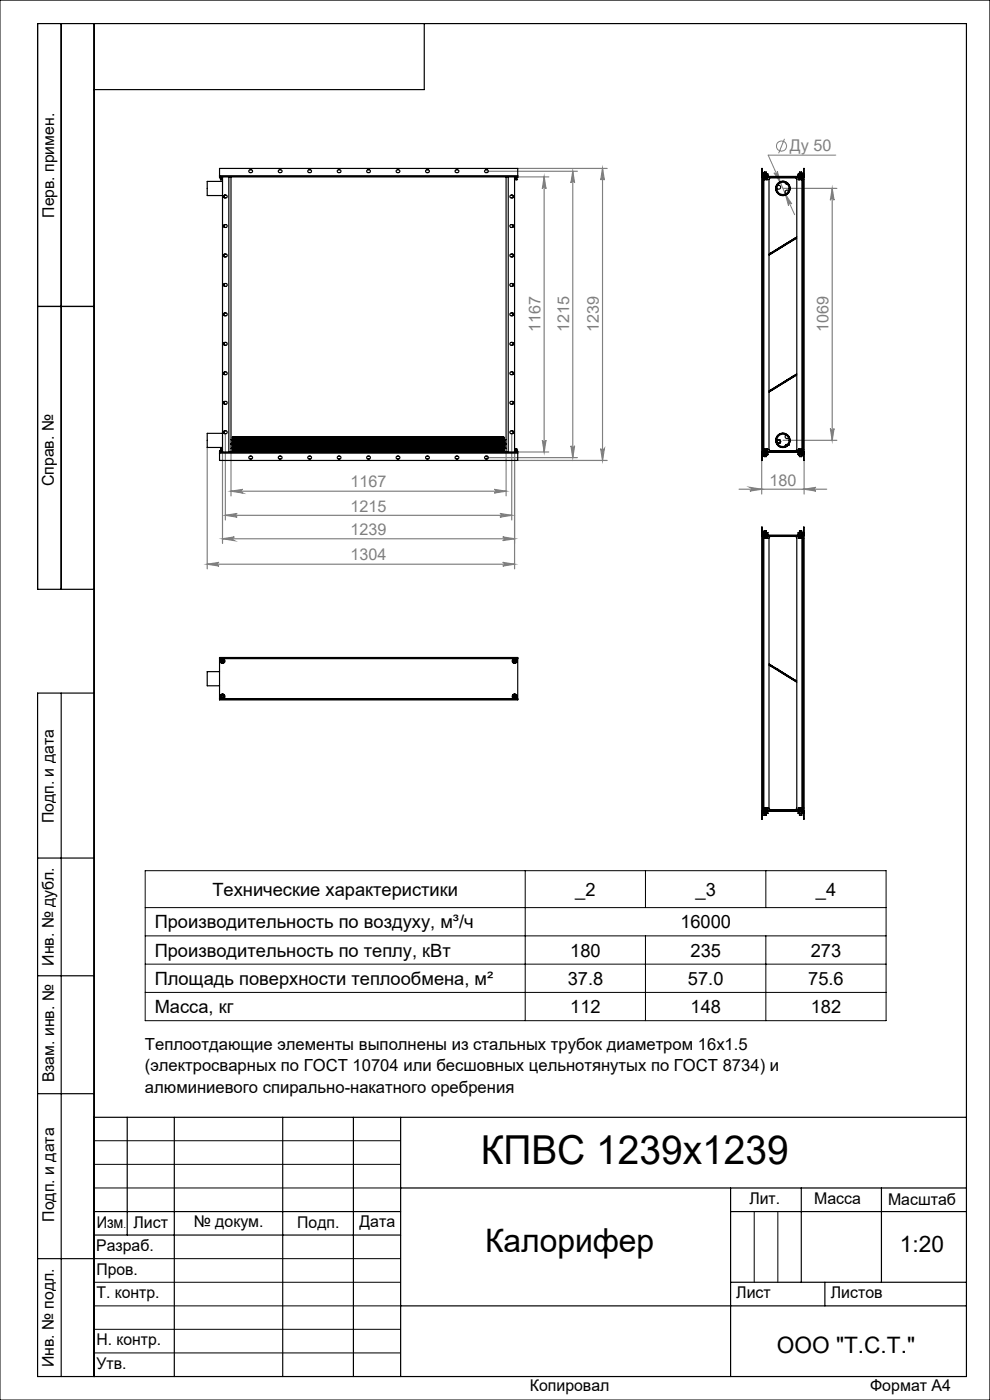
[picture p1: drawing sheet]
<svg xmlns="http://www.w3.org/2000/svg" width="210mm" height="297mm" viewBox="0 0 210 297" stroke-linecap="round" stroke-linejoin="round" font-family="sans-serif">
<defs><g id="words">
<text font-size="8.5" x="102" y="247">КПВС 1239х1239</text>
<text font-size="6.9" x="102.9" y="265.6">Калорифер</text>
<g font-size="4.8">
<text x="190.9" y="265.6">1:20</text>
<text x="164.8" y="287">ООО &quot;Т.С.Т.&quot;</text>
</g>
<g font-size="3.9">
<text x="45.1" y="190.1">Технические характеристики</text>
<text x="122" y="190">_2</text>
<text x="147.5" y="190">_3</text>
<text x="173.1" y="190">_4</text>
<text x="32.8" y="196.9">Производительность по воздуху, м³/ч</text>
<text x="144.3" y="196.9">16000</text>
<text x="32.8" y="202.9">Производительность по теплу, кВт</text>
<text x="121" y="202.9">180</text>
<text x="146.5" y="202.9">235</text>
<text x="172" y="202.9">273</text>
<text x="32.8" y="208.9">Площадь поверхности теплообмена, м²</text>
<text x="120.4" y="208.9">37.8</text>
<text x="145.9" y="208.9">57.0</text>
<text x="171.4" y="208.9">75.6</text>
<text x="32.8" y="214.9">Масса, кг</text>
<text x="121" y="214.9">112</text>
<text x="146.5" y="214.9">148</text>
<text x="172" y="214.9">182</text>
</g>
<g font-size="3.5">
<text x="30.7" y="222.8">Теплоотдающие элементы выполнены из стальных трубок диаметром 16x1.5</text>
<text x="30.7" y="227.3">(электросварных по ГОСТ 10704 или бесшовных цельнотянутых по ГОСТ 8734) и</text>
<text x="30.7" y="231.8">алюминиевого спирально-накатного оребрения</text>
</g>
<g font-size="3.4" fill="#808080">
<text x="167.6" y="32.1">Ду 50</text>
<text x="114.7" y="70.5" transform="rotate(-90 114.7 70.5)">1167</text>
<text x="120.7" y="70.5" transform="rotate(-90 120.7 70.5)">1215</text>
<text x="127.1" y="70.5" transform="rotate(-90 127.1 70.5)">1239</text>
<text x="175.8" y="70.5" transform="rotate(-90 175.8 70.5)">1069</text>
<text x="74.4" y="103.4">1167</text>
<text x="163.2" y="103">180</text>
<text x="74.4" y="113.5">1239</text>
<text x="74.4" y="108.5">1215</text>
<text x="74.4" y="118.9">1304</text>
</g>
<g font-size="3.4">
<text x="11.5" y="46.2" transform="rotate(-90 11.5 46.2)">Перв. примен.</text>
<text x="11.4" y="103.2" transform="rotate(-90 11.4 103.2)">Справ. №</text>
<text x="11.4" y="174.7" transform="rotate(-90 11.4 174.7)">Подп. и дата</text>
<text x="11.5" y="204.9" transform="rotate(-90 11.5 204.9)">Инв. № дубл.</text>
<text x="11.5" y="229.6" transform="rotate(-90 11.5 229.6)">Взам. инв. №</text>
<text x="159" y="255.5">Лит.</text>
<text x="172.7" y="255.5">Масса</text>
<text x="188.4" y="255.6">Масштаб</text>
<text x="11.5" y="259.2" transform="rotate(-90 11.5 259.2)">Подп. и дата</text>
<text x="20.5" y="260.4">Изм</text>
<text x="28.3" y="260.4">Лист</text>
<text x="41.1" y="260.4">№ докум.</text>
<text x="63.1" y="260.4">Подп.</text>
<text x="76.2" y="260.4">Дата</text>
<text x="20.4" y="265.4">Разраб.</text>
<text x="20.5" y="275.4">Т. контр.</text>
<text x="20.5" y="270.4">Пров.</text>
<text x="156.2" y="275.4">Лист</text>
<text x="176.2" y="275.4">Листов</text>
<text x="20.5" y="285.4">Н. контр.</text>
<text x="11.4" y="290" transform="rotate(-90 11.4 290)">Инв. № подл.</text>
<text x="20.5" y="290.4">Утв.</text>
<text x="112.4" y="295">Копировал</text>
<text x="184.6" y="295">Формат А4</text>
</g>
<text font-size="2.1" x="26.2" y="260.4">.</text>
</g></defs>
<g fill="none" stroke="#808080" stroke-width=".21">
<path d="M164.2 36.7a.39 .39 0 0 0 .5 .1 .39 .39 0 0 0 .2-.5l.7 2.5zM166.4 29.5l-1.2 3M177.3 32.9h-14.4l5.7 12.6M166.6 41.2l1.4 2.1a.39 .39 0 0 0-.5-.2 .39 .39 0 0 0-.2 .5z"/>
<circle cx="165.8" cy="31" r="1.08"/>
</g>
<g fill="none" stroke="#808080" stroke-width=".25">
<path d="M103.3 36.3h19.2M109.8 37.5h6.6M109.8 35.7h19M115.4 37.5v58.4M115.4 37.5l.4 2.5a.39 .39 0 0 0-.4-.4 .39 .39 0 0 0-.4 .4zM121.5 36.3v60.8M121.5 36.3l.4 2.5a.39 .39 0 0 0-.4-.4 .39 .39 0 0 0-.4 .4zM127.8 35.7v62M127.8 35.7l.4 2.5a.39 .39 0 0 0-.4-.4 .39 .39 0 0 0-.4 .4zM166.1 40h11.4M176.5 40l.4 2.5a.39 .39 0 0 0-.4-.4 .39 .39 0 0 0-.4 .4zM176.5 40v53.4"/>
<path d="M44 94.9v25.8M47.2 95.9v19.4M47.8 92v18.3M49 95.9v9.3M103.3 97.1h19.2M107.4 95.9v9.3M108.5 92v18.3M109.1 95.9v24.8M109.8 95.9h6.6M109.8 97.7h19M115 93.4a.39 .39 0 0 0 .4 .3 .39 .39 0 0 0 .4-.3l-.4 2.5zM121.1 94.6a.39 .39 0 0 0 .4 .3 .39 .39 0 0 0 .4-.3l-.4 2.5z"/>
<path d="M127.4 95.2a.39 .39 0 0 0 .4 .3 .39 .39 0 0 0 .4-.3l-.4 2.5zM161.6 97.7v7.1M166.1 93.4h11.4M170.6 97.7v7.1M176.1 90.9a.39 .39 0 0 0 .4 .4 .39 .39 0 0 0 .4-.4l-.4 2.5zM44 119.7l2.5-.4a.39 .39 0 0 0-.4 .4 .39 .39 0 0 0 .4 .4zM44 119.7h65.1M47.2 114.3h61.9M47.2 114.3l2.5-.4a.39 .39 0 0 0-.4 .4 .39 .39 0 0 0 .4 .4zM47.8 109.3h60.7M47.8 109.3l2.5-.4a.39 .39 0 0 0-.4 .4 .39 .39 0 0 0 .4 .4zM49 104.2h58.4"/>
<path d="M49 104.2l2.5-.4a.39 .39 0 0 0-.4 .4 .39 .39 0 0 0 .4 .4zM104.8 103.8l2.6 .4-2.6 .4a.39 .39 0 0 0 .4-.4 .39 .39 0 0 0-.4-.4zM106 108.9l2.5 .4-2.5 .4a.39 .39 0 0 0 .4-.4 .39 .39 0 0 0-.4-.4zM106.6 119.3l2.5 .4-2.5 .4a.39 .39 0 0 0 .4-.4 .39 .39 0 0 0-.4-.4zM106.6 113.9l2.5 .4-2.5 .4a.39 .39 0 0 0 .4-.4 .39 .39 0 0 0-.4-.4zM156.8 103.8h18.6M159.1 103.4l2.5 .4-2.5 .4a.39 .39 0 0 0 .3-.4 .39 .39 0 0 0-.3-.4zM170.6 103.8l2.5-.4a.39 .39 0 0 0-.4 .4 .39 .39 0 0 0 .4 .4z"/>
</g>
<g fill="none" stroke="#000" stroke-width=".21">
<path d="M0 0h210v297h-210zM30.8 184.7h157.2v31.8h-157.2zM30.8 198.5h157.2M30.8 192.5h157.2M111.4 184.7v31.8M136.9 184.7v7.8M136.9 198.5v18M162.5 184.7v7.8M162.5 198.5v18M30.8 204.5h157.2M30.8 210.5h157.2M20 242h65"/>
<path d="M20 247h65M20 252h65M160 257v15M165 257v15M20 267h65M20 272h65M20 277h65M20 282h65M20 287h65"/>
</g>
<g fill="none" stroke="#000" stroke-width=".25">
<path d="M13 5v120M20 5v287M90 5v14h-70M8 65h12M20 125h-12v-120h197v287h-197v-145h12M13 147v145M8 182h12M8 207h12M8 232h12M20 237h185M27 237v25M37 237v55"/>
<path d="M60 237v55M75 237v55M85 237v55M20 257h65M85 252h120M155 252v40M155 257h50M170 252v20M187 252v20M8 267h12M20 262h65M85 277h120"/>
<path d="M155 272h50M175 272v5"/>
</g>
<g fill="#808080">
<path d="M166.6 41.2l.7 2.4a.39 .39 0 0 1 .2-.5 .39 .39 0 0 1 .5 .2zM164.2 36.7l1.4 2.1-.7-2.5a.39 .39 0 0 1-.2 .5 .39 .39 0 0 1-.5-.1z"/>
<path d="M106.6 119.3l2.5 .4-2.5 .4a.39 .39 0 0 0 .4-.4 .39 .39 0 0 0-.4-.4zM44 119.7l2.5-.4a.39 .39 0 0 0-.4 .4 .39 .39 0 0 0 .4 .4z"/>
<path d="M159.1 103.4l2.5 .4-2.5 .4a.39 .39 0 0 0 .3-.4 .39 .39 0 0 0-.3-.4zM170.6 103.8l2.5-.4a.39 .39 0 0 0-.4 .4 .39 .39 0 0 0 .4 .4z"/>
<path d="M121.1 94.6a.39 .39 0 0 0 .4 .3 .39 .39 0 0 0 .4-.3l-.4 2.5zM121.5 36.3l.4 2.5a.39 .39 0 0 0-.4-.4 .39 .39 0 0 0-.4 .4z"/>
<path d="M115.4 37.5l.4 2.5a.39 .39 0 0 0-.4-.4 .39 .39 0 0 0-.4 .4zM115 93.4a.39 .39 0 0 0 .4 .3 .39 .39 0 0 0 .4-.3l-.4 2.5zM127.8 35.7l.4 2.5a.39 .39 0 0 0-.4-.4 .39 .39 0 0 0-.4 .4zM127.4 95.2a.39 .39 0 0 0 .4 .3 .39 .39 0 0 0 .4-.3l-.4 2.5zM176.5 40l.4 2.5a.39 .39 0 0 0-.4-.4 .39 .39 0 0 0-.4 .4zM176.1 90.9a.39 .39 0 0 0 .4 .4 .39 .39 0 0 0 .4-.4l-.4 2.5z"/>
<path d="M49 104.2l2.5-.4a.39 .39 0 0 0-.4 .4 .39 .39 0 0 0 .4 .4zM104.8 103.8l2.6 .4-2.6 .4a.39 .39 0 0 0 .4-.4 .39 .39 0 0 0-.4-.4zM47.2 114.3l2.5-.4a.39 .39 0 0 0-.4 .4 .39 .39 0 0 0 .4 .4zM106.6 113.9l2.5 .4-2.5 .4a.39 .39 0 0 0 .4-.4 .39 .39 0 0 0-.4-.4z"/>
<path d="M47.8 109.3l2.5-.4a.39 .39 0 0 0-.4 .4 .39 .39 0 0 0 .4 .4zM106 108.9l2.5 .4-2.5 .4a.39 .39 0 0 0 .4-.4 .39 .39 0 0 0-.4-.4z"/>
</g>
<g fill="none" stroke="#000" stroke-width=".25">
<path d="M46.6 37.3v.2M46.6 37.3h63.2M46.6 37.5h1.9M46.6 37.3v-1.6h63.2v1.6M46.6 37.5v.2h.6M46.7 37.7l.5 .1M46.8 38.1h.1M46.8 37.8v.3M46.8 38.1h.4M47.2 37.8v.3M47.2 38.5h-3.2v3h3.2M47.2 37.5v58.4"/>
<path d="M48.5 37.5h59.3M48.5 37.5v58.4M49 37.5v58.4M52.8 36.2l.2-.2a.37 .37 0 0 1 .4 .1 .37 .37 0 0 1 .1 .4l-.2 .1a.37 .37 0 0 1-.4 0 .37 .37 0 0 1-.1-.4zM59.1 36.2l.1-.1a.37 .37 0 0 1 .5 0 .37 .37 0 0 1 0 .5h-.1a.38 .38 0 0 1-.4 0 .38 .38 0 0 1-.1-.4zM90.3 36.2l.2-.2a.37 .37 0 0 1 .4 .1 .37 .37 0 0 1 .1 .4l-.2 .1a.37 .37 0 0 1-.4 0 .37 .37 0 0 1-.1-.4zM96.6 36.2l.1-.1a.37 .37 0 0 1 .5 0 .37 .37 0 0 1 0 .5h-.1a.38 .38 0 0 1-.4 0 .38 .38 0 0 1-.1-.4zM107.4 37.5v58.4M107.8 37.5h2M107.8 37.5v58.4M109.1 37.5v58.4M109.2 38.1h.4"/>
<path d="M109.2 38.1h.3M109.2 37.8v.3M109.5 38.1h.1M109.5 37.8v.3M109.6 38.1h.1M109.6 37.7l-.5 .1M109.8 37.3v.2M109.8 37.5v.2h-.7M161.6 37.3l.2 .2M161.6 37.3h.1M161.6 37.5h9v58.4h-9zM161.6 37.3v-1.6l.1 1.6"/>
<path d="M161.7 37.3l.1 .1h8.6l.1-.1M161.8 37.5h.1M161.8 37.7h8.6M161.9 36.9h.2M161.9 37.3h.1M161.9 37.3h.2M161.9 36.9h.1M161.9 36.9h.9M161.9 38.1h.1M161.9 38.1h.2M161.9 38.1h.8M161.9 36.9v.4"/>
<path d="M161.9 37.8v.3M162 38.1v57.2M162.1 37.3h.1M162.1 38.1h.1M162.1 36.6h.5M162.1 36.6v.7M162.1 37.8v.3M162.1 37.3h.4M162.1 36.9h.5M162.1 36.9v.4M162.1 38.1h.4M162.5 37.3h.1"/>
<path d="M162.5 38.1h.1M162.5 37.8v.3M162.6 36.6l-.1 .7M162.6 37.3h.2M162.6 36.9h.2M162.6 38.1h.2M162.6 36.9v.4M162.6 37.8v.3M162.8 38.1h.1M162.8 37.8v.3M162.8 37.3h.1M162.8 36.9h.1"/>
<path d="M162.8 37.3h-1v58.8h1M162.8 37.7l-1 .1M162.8 37.3h-.1M162.8 36.9v.5M163.3 37.7h5.5l.2 .3v12.3l-5.9 3.6v-15.9zM164.9 39.4a.43 .43 0 0 1 .6 .1 .43 .43 0 0 1-.1 .6 .43 .43 0 0 1-.6-.2M166.5 38.8l.2 .2 .3 .1M166.6 38.5v.1M167.2 39h.1M169.3 36.9h.2M169.3 36.9h.1M169.3 36.9h1"/>
<path d="M169.3 37.3h.1M169.3 37.3h.2M169.3 37.7l1 .1M169.3 37.3h1v58.8h-1M169.3 36.9v.5M169.4 38.1h.1M169.4 37.8v.3M169.4 38.1h.9M169.5 36.9h.5M169.5 37.3h.1M169.5 38.1h.1M169.5 36.9v.4"/>
<path d="M169.5 37.8v.3M169.6 36.6h.5M169.6 36.6v.7M169.6 37.3h.4M169.6 38.1h.4M169.6 37.8v.3M170 38.1h.1M170 37.8v.3M170 36.9h.3M170 37.3h.1M170 36.9v.4M170.1 37.3h.2"/>
<path d="M170.1 38.1h.2M170.1 36.6v.7M170.1 37.8v.3M170.1 38.1v57.2M170.3 36.9h.1M170.3 37.3h.1M170.3 38.1h.1M170.3 37.3h-.1M170.3 36.9v.4M170.3 37.8v.3M170.4 37.5h.1M170.5 37.3h.1"/>
<path d="M170.5 37.3v-1.6l.1 1.6M170.6 37.3l-.3 .2M47.5 41.5h.1M47.6 41.5v.4M47.6 47.7v.5M47.6 53.9v.6M47.6 41.4v.1M108.8 41.4v.5M108.8 47.7v.5M108.8 53.9v.6M163.1 54.1l5.9-3.6v28.8l-5.9 3.7zM163.3 53.9v.1"/>
<path d="M165.3 52.6h.1M165.5 52.5h.1M166.9 51.6h.1M167 41.2h.1M167.3 40.5a.43 .43 0 0 0-.6 0 .43 .43 0 0 0 0 .6M167.4 51.3h.1M168.8 50.4l-5.5 3.5M168.8 50.4l.1 .1M168.9 50.5l-5.6 3.5M47.6 60.2v.5M47.6 66.4v.6M47.6 72.7v.5"/>
<path d="M47.6 78.9v.5M108.8 66.4v.6M108.8 66.6v-.2v.3M108.8 60.2v.5M108.8 72.7v.5M108.8 78.9v.5M168.8 79.5l-5.5 3.4M168.8 79.5l.1 .1M168.9 79.6l-5.6 3.4M46.6 95.9v.2M46.6 96.1v1.6h63.2v-1.6M46.6 96.1h63.2"/>
<path d="M46.6 95.9h1.9M46.8 95.3h.1M46.8 95.3v.3M46.8 95.3h.4M47.2 95.3v.3M47.2 91.9h-3.2v3h3.2M47.2 95.6l-.5 .1M47.2 95.7h-.6v.2M47.6 91.4l-.1 .5M47.6 85.2v.5M48.5 95.9h59.3M49 94.1h.3"/>
<path d="M49 93.3h.3M49 95.1h.3M49 94.3h.3M49.3 93.7v2M49.3 92.7v1M49.3 92.7v1.4M49.3 95.7h.1M49.3 93.7h.1M49.3 92.7h.1M49.4 94.3v.4M49.4 94.7v.4M49.4 93.7v1"/>
<path d="M49.4 94.7v1M49.4 93.2v.9h.9v-.9M49.4 92.7v1M49.4 92.7v.5M49.4 93.7v.6M49.4 95.1v.6M49.4 95.1h.9M49.4 94.3h.9M49.4 93.2h.9M49.6 94.3v.8M49.6 93.2v.9zM49.6 95.7h.1"/>
<path d="M49.6 93.7h.1M49.6 92.7v.5M49.6 93.7v.6M49.6 95.1v.6M49.6 92.7h.1M49.6 94.3v.4M49.6 94.7v.4M49.6 93.7v1M49.6 94.7v1M49.6 92.7v1M49.8 93.7v2M49.8 92.7v1"/>
<path d="M49.8 92.7v1.4M49.8 95.7h.1M49.8 93.7h.1M49.8 92.7h.1M49.8 93.7v1M49.8 94.7v1M50.1 93.7v2M50.1 92.7v1M50.1 92.7v1.4M50.1 95.7h.1M50.1 93.7h.1M50.1 92.7h.1"/>
<path d="M50.1 93.7v1M50.1 94.7v1M50.3 94.3v.8M50.3 92.7v1M50.3 95.7h.1M50.3 93.7h.1M50.3 92.7v.5M50.3 93.7v.6M50.3 95.1v.6M50.3 92.7h.1M50.3 93.7v2M50.3 93.7l.1 .6"/>
<path d="M50.3 92.7l.1 .5M50.4 94.3v.8M50.4 93.2v.9M50.4 95.1l-.1 .6M50.4 95.1h.2M50.4 94.3h.2M50.4 94.1l-.1 .1M50.4 93.2h.2M50.6 93.7v2M50.6 94.3v.8M50.6 92.7v1M50.6 93.2v.9h-.2"/>
<path d="M50.6 95.7h.1M50.6 93.7h.1M50.6 92.7v.5M50.6 93.7v.6M50.6 95.1v.6M50.6 92.7h.1M50.6 93.2v.9M50.6 95.1h.2M50.6 94.3h.2M50.6 94.1v.1M50.6 94.1h.2M50.6 93.2h.2"/>
<path d="M50.8 94.3v.8M50.8 93.2v.9M50.8 95.1v.6M50.8 94.1v.1M50.8 95.7h.1M50.8 93.7h.1M50.8 92.7h.1M50.8 93.7v1M50.8 94.7v1M50.8 92.7v1M50.8 93.7l.1 .6M50.8 93.7v.6"/>
<path d="M50.8 92.7l.1 .5M50.8 92.7v.5M50.9 94.3v.4M50.9 94.7v.4M50.9 93.2v.9M50.9 95.1l-.1 .6M50.9 95.1h.1M50.9 94.3h.1M50.9 94.1v.1M50.9 94.1h.1M50.9 93.2h.1M51 94.3v.8"/>
<path d="M51 93.2v.9M51 95.1l.1 .6M51 94.1v.1M51.1 95.7h.1M51.1 93.7h.1M51.1 92.7h.1M51.1 93.7v2M51.1 92.7v1M51.1 93.7v.6M51.1 93.7l-.1 .6M51.1 92.7l-.1 .5M51.1 92.7v.5"/>
<path d="M51.1 94.3v.8M51.1 93.2v.9M51.1 95.1v.6M51.1 95.1h.2M51.1 94.3h.2M51.1 94.1v.1M51.1 94.1h.2M51.1 93.2h.2M51.3 94.3v.8M51.3 93.2v.9M51.3 95.1v.6M51.3 94.1v.1"/>
<path d="M51.3 95.7h.1M51.3 93.7h.1M51.3 92.7h.1M51.3 93.7v2M51.3 92.7v1M51.3 93.7l.1 .6M51.3 93.7v.6M51.3 92.7l.1 .5M51.3 92.7v.5M51.4 94.3v.8M51.4 93.2v.9M51.4 95.1l-.1 .6"/>
<path d="M51.4 95.1h.1M51.4 94.3h.1M51.4 94.1v.1M51.4 94.1h.1M51.4 93.2h.1M51.5 94.3v.8M51.5 93.2v.9M51.5 95.1l.1 .6M51.5 94.1v.1M51.6 95.7h.1M51.6 93.7h.1M51.6 93.7l-.1 .6"/>
<path d="M51.6 92.7h.1M51.6 92.7l-.1 .5M51.6 94.3v.4M51.6 94.7v.4M51.6 93.7v1M51.6 94.7v1M51.6 93.2v.9h.2M51.6 92.7v1M51.6 92.7v.5M51.6 93.7v.6M51.6 95.1v.6M51.6 95.1h.2"/>
<path d="M51.6 94.3h.2M51.6 93.2h.2M51.8 94.3v.8M51.8 93.2v.9M51.8 95.1v.6M51.8 94.1v.1M51.8 93.7v2M51.8 92.7v1M51.8 95.7h.1M51.8 93.7h.1M51.8 93.7v.6M51.8 92.7h.1"/>
<path d="M51.8 92.7v.5M51.9 94.3v.4M51.9 94.7v.4M51.9 93.7v1M51.9 94.7v1M51.9 93.2v.9h1.4v-.9M51.9 92.7v1M51.9 92.7v.5M51.9 93.7v.6M51.9 95.1v.6M51.9 95.1h1.4M51.9 94.3h1.4"/>
<path d="M51.9 93.2h1.4M52.1 93.7v2M52.1 92.7v1M52.1 92.7v1.4M52.1 95.7h.1M52.1 93.7h.1M52.1 92.7h.1M52.1 93.7v1M52.1 94.7v1M52.3 94.3v.8M52.3 93.2l.1 .9zM52.3 95.7h.1"/>
<path d="M52.3 93.7h.1M52.3 92.7v.5M52.3 93.7v.6M52.3 95.1v.6M52.3 92.7h.1M52.4 94.3v.4M52.4 94.7v.4M52.4 93.7v1M52.4 94.7v1M52.4 92.7v1M52.6 93.7v2M52.6 92.7v1"/>
<path d="M52.6 92.7v1.4M52.6 95.7h.1M52.6 93.7h.1M52.6 92.7h.1M52.6 93.7v1M52.6 94.7v1M52.8 96.9l.2-.1a.37 .37 0 0 1 .4 0 .37 .37 0 0 1 .1 .5l-.2 .1a.37 .37 0 0 1-.4-.1 .37 .37 0 0 1-.1-.4zM52.8 93.7v2M52.8 92.7v1M52.8 92.7v1.4M52.8 95.7h.1M52.8 93.7h.1"/>
<path d="M52.8 92.7h.1M52.8 93.7v1M52.8 94.7v1M53.1 94.3v.8M53.1 93.2v.9zM53.1 95.7h.1M53.1 93.7h.1M53.1 92.7v.5M53.1 93.7v.6M53.1 95.1v.6M53.1 92.7h.1M53.1 94.3v.4"/>
<path d="M53.1 94.7v.4M53.1 93.7v1M53.1 94.7v1M53.1 92.7v1M53.3 93.7v2M53.3 94.3v.8M53.3 92.7v1M53.3 95.7h.1M53.3 93.7h.1M53.3 92.7v.5M53.3 93.7v.6M53.3 95.1v.6"/>
<path d="M53.3 92.7h.1M53.3 93.7l.1 .6M53.3 92.7l.1 .5M53.4 94.3v.8M53.4 93.2v.9M53.4 95.1l-.1 .6M53.4 95.1h.2M53.4 94.3h.2M53.4 94.1v.1M53.4 93.2h.2M53.6 94.3v.8M53.6 93.2v.9h-.2"/>
<path d="M53.6 95.7h.1M53.6 93.7h.1M53.6 92.7v.5M53.6 93.7v.6M53.6 95.1v.6M53.6 92.7h.1M53.6 93.7v2M53.6 92.7v1M53.6 93.2v.9M53.6 95.1h.2M53.6 94.3h.2M53.6 94.1v.1"/>
<path d="M53.6 94.1h.2M53.6 93.2h.2M53.8 94.3v.8M53.8 93.2v.9M53.8 95.1v.6M53.8 94.1v.1M53.8 95.7h.1M53.8 93.7h.1M53.8 92.7h.1M53.8 93.7v2M53.8 92.7v1M53.8 93.7l.1 .6"/>
<path d="M53.8 93.7v.6M53.8 92.7l.1 .5M53.8 92.7v.5M53.9 94.3v.8M53.9 93.2v.9M53.9 95.1l-.1 .6M53.9 95.1h.1M53.9 94.3h.1M53.9 94.1v.1M53.9 94.1h.1M53.9 93.2h.1M54 94.3v.8"/>
<path d="M54 93.2v.9M54 95.1l.1 .6M54 94.1v.1M54.1 95.7h.1M54.1 93.7h.1M54.1 92.7h.1M54.1 93.7v1M54.1 94.7v1M54.1 92.7v1M54.1 93.7l-.1 .6M54.1 93.7v.6M54.1 92.7v.5"/>
<path d="M54.1 92.7l-.1 .5M54.1 94.3v.4M54.1 94.7v.4M54.1 93.2v.9M54.1 95.1v.6M54.1 95.1h.2M54.1 94.3h.2M54.1 94.1v.1M54.1 94.1h.2M54.1 93.2h.2M54.3 94.3v.8M54.3 93.2v.9"/>
<path d="M54.3 95.1v.6M54.3 94.1v.1M54.3 95.7h.1M54.3 93.7h.1M54.3 92.7h.1M54.3 93.7v2M54.3 92.7v1M54.3 93.7l.1 .6M54.3 93.7v.6M54.3 92.7l.1 .5M54.3 92.7v.5M54.4 94.3v.8"/>
<path d="M54.4 93.2v.9M54.4 95.1l-.1 .6M54.4 95.1h.1M54.4 94.3h.1M54.4 94.1v.1M54.4 94.1h.1M54.4 93.2h.1M54.5 94.3v.8M54.5 93.2v.9M54.5 95.1l.1 .6M54.5 94.1v.1M54.6 93.7v2"/>
<path d="M54.6 92.7v1M54.6 95.7h.1M54.6 93.7h.1M54.6 93.7l-.1 .6M54.6 92.7h.1M54.6 92.7l-.1 .5M54.6 94.3v.4M54.6 94.7v.4M54.6 93.7v1M54.6 94.7v1M54.6 93.2v.9h.2M54.6 92.7v.5"/>
<path d="M54.6 93.7v.6M54.6 95.1v.6M54.6 95.1h.2M54.6 94.3h.2M54.6 93.2h.2M54.8 94.3v.8M54.8 93.2v.9M54.8 95.1v.6M54.8 94.1v.1M54.8 93.7v1M54.8 94.7v1M54.8 95.7h.1"/>
<path d="M54.8 93.7h.1M54.8 93.7v.6M54.8 92.7h.1M54.8 92.7v.5M54.9 94.3v.4M54.9 94.7v.4M54.9 93.2v.9h1.2v-.9M54.9 92.7v1M54.9 92.7v.5M54.9 93.7v.6M54.9 95.1v.6M54.9 95.1h1.2"/>
<path d="M54.9 94.3h1.2M54.9 93.2h1.2M55.1 93.7v2M55.1 92.7v1M55.1 92.7v1.4M55.1 95.7h.1M55.1 93.7h.1M55.1 92.7h.1M55.1 93.7v1M55.1 94.7v1M55.3 93.7v2M55.3 92.7v1"/>
<path d="M55.3 92.7v1.4M55.3 95.7h.1M55.3 93.7h.1M55.3 92.7h.1M55.4 93.7v1M55.4 94.7v1M55.4 92.7v1.4M55.4 92.7v1M55.6 94.3v.8M55.6 93.2v.9zM55.6 95.7h.1M55.6 93.7h.1"/>
<path d="M55.6 92.7v.5M55.6 93.7v.6M55.6 95.1v.6M55.6 92.7h.1M55.6 94.3v.4M55.6 94.7v.4M55.6 93.7v1M55.6 94.7v1M55.6 92.7v1M55.8 93.7v2M55.8 92.7v1M55.8 92.7v1.4"/>
<path d="M55.8 95.7h.1M55.8 93.7h.1M55.8 92.7h.1M55.8 93.7v1M55.8 94.7v1M56.1 93.7v2M56.1 94.3v.8M56.1 92.7v1M56.1 95.7h.1M56.1 93.7h.1M56.1 92.7v.5M56.1 93.7v.6"/>
<path d="M56.1 95.1v.6M56.1 92.7h.1M56.1 93.7v1M56.1 94.7v1M56.1 94.3v.4M56.1 94.7v.4M56.1 93.2v.9M56.1 95.1h.2M56.1 94.3h.2M56.1 94.1v.1M56.1 93.2h.2M56.3 94.3v.8"/>
<path d="M56.3 93.2v.9h-.2M56.3 95.7h.1M56.3 93.7h.1M56.3 92.7v.5M56.3 93.7v.6M56.3 95.1v.6M56.3 92.7h.1M56.3 93.7v2M56.3 92.7v1M56.3 93.7l.1 .6M56.3 92.7l.1 .5M56.4 94.3v.8"/>
<path d="M56.4 93.2v.9M56.4 95.1l-.1 .6M56.4 95.1h.2M56.4 94.3h.2M56.4 94.1v.1M56.4 94.1h.2M56.4 93.2h.2M56.6 94.3v.8M56.6 93.2v.9M56.6 95.1v.6M56.6 94.1v.1M56.6 95.7h.1"/>
<path d="M56.6 93.7h.1M56.6 92.7h.1M56.6 93.7v2M56.6 92.7v1M56.6 93.7v.6M56.6 92.7v.5M56.6 95.1h.2M56.6 94.3h.2M56.6 94.1h.2M56.6 93.2h.2M56.8 94.3v.8M56.8 93.2v.9"/>
<path d="M56.8 95.1v.6M56.8 94.1v.1M56.8 95.7h.1M56.8 93.7h.1M56.8 92.7h.1M56.8 93.7v1M56.8 94.7v1M56.8 92.7v1M56.8 93.7v.6M56.8 93.7l.1 .6M56.8 92.7l.1 .5M56.8 92.7v.5"/>
<path d="M56.9 94.3v.4M56.9 94.7v.4M56.9 93.2v.9M56.9 95.1l-.1 .6M56.9 95.1h.1M56.9 94.3h.1M56.9 94.1v.1M56.9 94.1h.1M56.9 93.2h.1M57 94.3v.8M57 93.2v.9M57 95.1l.1 .6"/>
<path d="M57 94.1v.1M57.1 95.7h.1M57.1 93.7h.1M57.1 92.7h.1M57.1 93.7v2M57.1 92.7v1M57.1 93.7v.6M57.1 93.7l-.1 .6M57.1 92.7v.5M57.1 92.7l-.1 .5M57.1 94.3v.8M57.1 93.2v.9"/>
<path d="M57.1 95.1v.6M57.1 95.1h.2M57.1 94.3h.2M57.1 94.1v.1M57.1 94.1h.2M57.1 93.2h.2M57.3 94.3v.8M57.3 93.2v.9M57.3 95.1v.6M57.3 94.1v.1M57.3 95.7h.1M57.3 93.7h.1"/>
<path d="M57.3 92.7h.1M57.3 93.7v2M57.3 92.7v1M57.3 93.7l.1 .6M57.3 93.7v.6M57.3 92.7l.1 .5M57.3 92.7v.5M57.4 94.3v.8M57.4 93.2v.9M57.4 95.1l-.1 .6M57.4 95.1h.1M57.4 94.3h.1"/>
<path d="M57.4 94.1v.1M57.4 94.1h.1M57.4 93.2h.1M57.5 94.3v.8M57.5 93.2v.9M57.5 95.1l.1 .6M57.5 94.1v.1M57.6 95.7h.1M57.6 93.7h.1M57.6 93.7l-.1 .6M57.6 92.7h.1M57.6 92.7l-.1 .5"/>
<path d="M57.6 93.7v1M57.6 94.7v1M57.6 94.3v.4M57.6 94.7v.4M57.6 93.2v.9h.2M57.6 92.7v1M57.6 92.7v.5M57.6 93.7v.6M57.6 95.1v.6M57.6 95.1h.2M57.6 94.3h.2M57.6 93.2h.2"/>
<path d="M57.8 94.3v.8M57.8 93.2v.9M57.8 95.1v.6M57.8 94.1v.1M57.8 93.7v2M57.8 92.7v1M57.8 95.7h.1M57.8 93.7h.1M57.8 93.7v.6M57.8 92.7h.1M57.8 92.7v.5M57.9 94.3v.4"/>
<path d="M57.9 94.7v.4M57.9 93.7v1M57.9 94.7v1M57.9 93.2v.9h1.2v-.9M57.9 92.7v1M57.9 92.7v.5M57.9 93.7v.6M57.9 95.1v.6M57.9 95.1h1.2M57.9 94.3h1.2M57.9 93.2h1.2M58.1 93.7v2"/>
<path d="M58.1 92.7v1M58.1 92.7v1.4M58.1 95.7h.1M58.1 93.7h.1M58.1 92.7h.1M58.1 93.7v1M58.1 94.7v1M58.3 94.3v.8M58.3 93.2v.9zM58.3 95.7h.1M58.3 93.7h.1M58.3 92.7v.5"/>
<path d="M58.3 93.7v.6M58.3 95.1v.6M58.3 92.7h.1M58.3 94.3v.4M58.3 94.7v.4M58.3 93.7v1M58.3 94.7v1M58.3 92.7v1M58.6 93.7v2M58.6 92.7v1M58.6 92.7v1.4M58.6 95.7h.1"/>
<path d="M58.6 93.7h.1M58.6 92.7h.1M58.6 93.7v1M58.6 94.7v1M58.8 93.7v2M58.8 92.7v1M58.8 92.7v1.4M58.8 95.7h.1M58.8 93.7h.1M58.8 92.7h.1M58.8 93.7v1M58.8 94.7v1"/>
<path d="M59.1 96.9l.1-.1a.37 .37 0 0 1 .5 0 .37 .37 0 0 1 0 .5l-.1 .1a.38 .38 0 0 1-.4-.1 .38 .38 0 0 1-.1-.4zM59.1 94.3v.8M59.1 95.7h.1M59.1 93.7h.1M59.1 92.7v.5M59.1 93.7v.6M59.1 95.1v.6M59.1 92.7h.1M59.1 93.7v2M59.1 92.7v1M59.1 93.2v.9M59.1 95.1h.2"/>
<path d="M59.1 94.3h.2M59.1 94.1v.1M59.1 93.2h.2M59.3 93.7v2M59.3 94.3v.8M59.3 92.7v1M59.3 93.2v.9h-.2M59.3 95.7h.1M59.3 93.7h.1M59.3 92.7v.5M59.3 93.7v.6M59.3 95.1v.6"/>
<path d="M59.3 92.7h.1M59.3 93.7l.1 .6M59.3 92.7l.1 .5M59.4 94.3v.8M59.4 93.2v.9M59.4 95.1l-.1 .6M59.4 95.1h.1M59.4 94.3h.1M59.4 94.1v.1M59.4 94.1h.1M59.4 93.2h.1M59.5 94.3v.8"/>
<path d="M59.5 93.2v.9M59.5 95.1l.1 .6M59.5 94.1v.1M59.6 95.7h.1M59.6 93.7h.1M59.6 92.7h.1M59.6 93.7v1M59.6 94.7v1M59.6 92.7v1M59.6 93.7v.6M59.6 93.7l-.1 .6M59.6 92.7l-.1 .5"/>
<path d="M59.6 92.7v.5M59.6 94.3v.4M59.6 94.7v.4M59.6 93.2v.9M59.6 95.1v.6M59.6 95.1h.2M59.6 94.3h.2M59.6 94.1v.1M59.6 94.1h.2M59.6 93.2h.2M59.8 94.3v.8M59.8 93.2v.9"/>
<path d="M59.8 95.1v.6M59.8 94.1v.1M59.8 95.7h.1M59.8 93.7h.1M59.8 92.7h.1M59.8 93.7v2M59.8 92.7v1M59.8 93.7v.6M59.8 93.7l.1 .6M59.8 92.7l.1 .5M59.8 92.7v.5M59.9 94.3v.8"/>
<path d="M59.9 93.2v.9M59.9 95.1l-.1 .6M59.9 95.1h.1M59.9 94.3h.1M59.9 94.1v.1M59.9 94.1h.1M59.9 93.2h.1M60 94.3v.8M60 93.2v.9M60 95.1l.1 .6M60 94.1v.1M60.1 95.7h.1"/>
<path d="M60.1 93.7h.1M60.1 92.7h.1M60.1 93.7v2M60.1 92.7v1M60.1 93.7v.6M60.1 93.7l-.1 .6M60.1 92.7v.5M60.1 92.7l-.1 .5M60.1 94.3v.8M60.1 93.2v.9M60.1 95.1v.6M60.1 95.1h.2"/>
<path d="M60.1 94.3h.2M60.1 94.1v.1M60.1 94.1h.2M60.1 93.2h.2M60.3 94.3v.8M60.3 93.2v.9M60.3 95.1v.6M60.3 94.1v.1M60.3 95.7h.1M60.3 93.7h.1M60.3 93.7v.6M60.3 92.7h.1"/>
<path d="M60.3 92.7v.5M60.4 94.3v.4M60.4 94.7v.4M60.4 93.7v1M60.4 94.7v1M60.4 93.2v.9h.1M60.4 92.7v1M60.4 92.7v.5M60.4 93.7v.6M60.4 95.1v.6M60.4 95.1h.1M60.4 94.3h.1"/>
<path d="M60.4 93.2h.1M60.5 94.3v.8M60.5 93.2v.9M60.5 95.1l.1 .6M60.5 94.1l.1 .1M60.6 93.7v2M60.6 92.7v1M60.6 95.7h.1M60.6 93.7h.1M60.6 93.7l-.1 .6M60.6 92.7h.1M60.6 92.7l-.1 .5"/>
<path d="M60.6 94.3v.4M60.6 94.7v.4M60.6 93.7v1M60.6 94.7v1M60.6 93.2v.9h1.2v-.9M60.6 92.7v.5M60.6 93.7v.6M60.6 95.1v.6M60.6 95.1h1.2M60.6 94.3h1.2M60.6 93.2h1.2M60.8 93.7v2"/>
<path d="M60.8 92.7v1M60.8 92.7v1.4M60.8 95.7h.1M60.8 93.7h.1M60.8 92.7h.1M60.9 93.7v1M60.9 94.7v1M60.9 92.7v1.4M60.9 92.7v1M61.1 93.7v1M61.1 94.7v1M61.1 94.3v.8"/>
<path d="M61.1 93.2v.9zM61.1 95.7h.1M61.1 93.7h.1M61.1 92.7v.5M61.1 93.7v.6M61.1 95.1v.6M61.1 92.7h.1M61.1 94.3v.4M61.1 94.7v.4M61.1 92.7v1M61.3 93.7v2M61.3 92.7v1"/>
<path d="M61.3 92.7v1.4M61.3 95.7h.1M61.3 93.7h.1M61.3 92.7h.1M61.3 93.7v1M61.3 94.7v1M61.6 93.7v2M61.6 92.7v1M61.6 92.7v1.4M61.6 95.7h.1M61.6 93.7h.1M61.6 92.7h.1"/>
<path d="M61.6 93.7v1M61.6 94.7v1M61.8 93.7v2M61.8 94.3v.8M61.8 92.7v1M61.8 95.7h.1M61.8 93.7h.1M61.8 92.7v.5M61.8 93.7v.6M61.8 95.1v.6M61.8 92.7h.1M61.8 93.7l.1 .6"/>
<path d="M61.8 92.7l.1 .5M61.9 94.3v.8M61.9 93.2v.9M61.9 95.1l-.1 .6M61.9 95.1h.2M61.9 94.3h.2M61.9 94.1l-.1 .1M61.9 93.2h.2M62.1 93.7v2M62.1 94.3v.8M62.1 92.7v1M62.1 93.2v.9h-.2"/>
<path d="M62.1 95.7h.1M62.1 93.7h.1M62.1 92.7v.5M62.1 93.7v.6M62.1 95.1v.6M62.1 92.7h.1M62.1 93.7v1M62.1 94.7v1M62.1 94.3v.4M62.1 94.7v.4M62.1 93.2v.9M62.1 95.1h.2"/>
<path d="M62.1 94.3h.2M62.1 94.1v.1M62.1 94.1h.2M62.1 93.2h.2M62.3 94.3v.8M62.3 93.2v.9M62.3 95.1v.6M62.3 94.1v.1M62.3 95.7h.1M62.3 93.7h.1M62.3 92.7h.1M62.3 93.7v2"/>
<path d="M62.3 92.7v1M62.3 93.7l.1 .6M62.3 93.7v.6M62.3 92.7l.1 .5M62.3 92.7v.5M62.4 94.3v.8M62.4 93.2v.9M62.4 95.1l-.1 .6M62.4 95.1h.1M62.4 94.3h.1M62.4 94.1v.1M62.4 94.1h.1"/>
<path d="M62.4 93.2h.1M62.5 94.3v.8M62.5 93.2v.9M62.5 95.1l.1 .6M62.5 94.1v.1M62.6 95.7h.1M62.6 93.7h.1M62.6 92.7h.1M62.6 93.7v2M62.6 92.7v1M62.6 93.7v.6M62.6 93.7l-.1 .6"/>
<path d="M62.6 92.7v.5M62.6 92.7l-.1 .5M62.6 94.3v.8M62.6 93.2v.9M62.6 95.1v.6M62.6 95.1h.2M62.6 94.3h.2M62.6 94.1v.1M62.6 94.1h.2M62.6 93.2h.2M62.8 94.3v.8M62.8 93.2v.9"/>
<path d="M62.8 95.1v.6M62.8 94.1v.1M62.8 95.7h.1M62.8 93.7h.1M62.8 92.7h.1M62.8 93.7v1M62.8 94.7v1M62.8 92.7v1M62.8 93.7l.1 .6M62.8 93.7v.6M62.8 92.7l.1 .5M62.8 92.7v.5"/>
<path d="M62.9 94.3v.4M62.9 94.7v.4M62.9 93.2v.9M62.9 95.1l-.1 .6M62.9 95.1h.1M62.9 94.3h.1M62.9 94.1v.1M62.9 94.1h.1M62.9 93.2h.1M63 94.3v.8M63 93.2v.9M63 95.1l.1 .6"/>
<path d="M63 94.1v.1M63.1 95.7h.1M63.1 93.7h.1M63.1 92.7h.1M63.1 93.7v2M63.1 92.7v1M63.1 93.7v.6M63.1 93.7l-.1 .6M63.1 92.7v.5M63.1 92.7l-.1 .5M63.1 94.3v.8M63.1 93.2v.9"/>
<path d="M63.1 95.1v.6M63.1 95.1h.2M63.1 94.3h.2M63.1 94.1v.1M63.1 94.1h.2M63.1 93.2h.2M63.3 94.3v.8M63.3 93.2v.9M63.3 95.1v.6M63.3 94.1v.1M63.3 93.7v2M63.3 92.7v1"/>
<path d="M63.3 95.7h.1M63.3 93.7h.1M63.3 93.7v.6M63.3 92.7h.1M63.3 92.7v.5M63.4 94.3v.4M63.4 94.7v.4M63.4 93.7v1M63.4 94.7v1M63.4 93.2v.9h.1M63.4 92.7v1M63.4 92.7v.5"/>
<path d="M63.4 93.7v.6M63.4 95.1v.6M63.4 95.1h.1M63.4 94.3h.1M63.4 93.2h.1M63.5 94.3v.8M63.5 93.2v.9M63.5 95.1l.1 .6M63.5 94.1l.1 .1M63.6 92.7v1M63.6 95.7h.1M63.6 93.7h.1"/>
<path d="M63.6 93.7l-.1 .6M63.6 92.7h.1M63.6 92.7l-.1 .5M63.6 94.3v.4M63.6 94.7v.4M63.6 93.7v1M63.6 94.7v1M63.6 93.2v.9h1.2v-.9M63.6 92.7v.5M63.6 93.7v.6M63.6 95.1v.6M63.6 95.1h1.2"/>
<path d="M63.6 94.3h1.2M63.6 93.2h1.2M63.8 93.7v2M63.8 92.7v1M63.8 92.7v1.4M63.8 95.7h.1M63.8 93.7h.1M63.8 92.7h.1M63.9 93.7v1M63.9 94.7v1M63.9 92.7v1.4M63.9 92.7v1"/>
<path d="M64.1 93.7v2M64.1 92.7v1M64.1 92.7v1.4M64.1 95.7h.1M64.1 93.7h.1M64.1 92.7h.1M64.1 93.7v1M64.1 94.7v1M64.3 94.3v.8M64.3 93.2v.9zM64.3 95.7h.1M64.3 93.7h.1"/>
<path d="M64.3 92.7v.5M64.3 93.7v.6M64.3 95.1v.6M64.3 92.7h.1M64.3 94.3v.4M64.3 94.7v.4M64.3 93.7v1M64.3 94.7v1M64.3 92.7v1M64.6 93.7v2M64.6 92.7v1M64.6 92.7v1.4"/>
<path d="M64.6 95.7h.1M64.6 93.7h.1M64.6 92.7h.1M64.6 93.7v1M64.6 94.7v1M64.8 93.7v2M64.8 94.3v.8M64.8 92.7v1M64.8 95.7h.1M64.8 93.7h.1M64.8 92.7v.5M64.8 93.7v.6"/>
<path d="M64.8 95.1v.6M64.8 92.7h.1M64.8 93.7v1M64.8 94.7v1M64.8 93.7l.1 .6M64.8 92.7l.1 .5M64.9 94.3v.4M64.9 94.7v.4M64.9 93.2v.9M64.9 95.1l-.1 .6M64.9 95.1h.2M64.9 94.3h.2"/>
<path d="M64.9 94.1l-.1 .1M64.9 93.2h.2M65.1 94.3v.8M65.1 93.2v.9h-.2M65.1 95.7h.1M65.1 93.7h.1M65.1 92.7v.5M65.1 93.7v.6M65.1 95.1v.6M65.1 92.7h.1M65.1 93.7v2M65.1 92.7v1"/>
<path d="M65.1 93.2v.9M65.1 95.1h.2M65.1 94.3h.2M65.1 94.1v.1M65.1 94.1h.2M65.1 93.2h.2M65.3 94.3v.8M65.3 93.2v.9M65.3 95.1v.6M65.3 94.1v.1M65.3 95.7h.1M65.3 93.7h.1"/>
<path d="M65.3 92.7h.1M65.3 93.7v2M65.3 92.7v1M65.3 93.7l.1 .6M65.3 93.7v.6M65.3 92.7l.1 .5M65.3 92.7v.5M65.4 94.3v.8M65.4 93.2v.9M65.4 95.1l-.1 .6M65.4 95.1h.1M65.4 94.3h.1"/>
<path d="M65.4 94.1v.1M65.4 94.1h.1M65.4 93.2h.1M65.5 94.3v.8M65.5 93.2v.9M65.5 95.1l.1 .6M65.5 94.1v.1M65.6 95.7h.1M65.6 93.7h.1M65.6 92.7h.1M65.6 93.7v1M65.6 94.7v1"/>
<path d="M65.6 92.7v1M65.6 93.7v.6M65.6 93.7l-.1 .6M65.6 92.7v.5M65.6 92.7l-.1 .5M65.6 94.3v.4M65.6 94.7v.4M65.6 93.2v.9M65.6 95.1v.6M65.6 95.1h.2M65.6 94.3h.2M65.6 94.1v.1"/>
<path d="M65.6 94.1h.2M65.6 93.2h.2M65.8 94.3v.8M65.8 93.2v.9M65.8 95.1v.6M65.8 94.1v.1M65.8 95.7h.1M65.8 93.7h.1M65.8 92.7h.1M65.8 93.7v2M65.8 92.7v1M65.8 93.7l.1 .6"/>
<path d="M65.8 93.7v.6M65.8 92.7l.1 .5M65.8 92.7v.5M65.9 94.3v.8M65.9 93.2v.9M65.9 95.1l-.1 .6M65.9 95.1h.1M65.9 94.3h.1M65.9 94.1v.1M65.9 94.1h.1M65.9 93.2h.1M66 94.3v.8"/>
<path d="M66 93.2v.9M66 95.1l.1 .6M66 94.1v.1M66.1 93.7v2M66.1 92.7v1M66.1 95.7h.1M66.1 93.7h.1M66.1 93.7l-.1 .6M66.1 92.7h.1M66.1 92.7l-.1 .5M66.1 94.3v.4M66.1 94.7v.4"/>
<path d="M66.1 93.7v1M66.1 94.7v1M66.1 93.2v.9h.2M66.1 92.7v.5M66.1 93.7v.6M66.1 95.1v.6M66.1 95.1h.2M66.1 94.3h.2M66.1 93.2h.2M66.3 94.3v.8M66.3 93.2v.9M66.3 95.1v.6"/>
<path d="M66.3 94.1v.1M66.3 92.7v1M66.3 95.7h.1M66.3 93.7h.1M66.3 93.7v.6M66.3 92.7h.1M66.3 92.7v.5M66.4 94.3v.4M66.4 94.7v.4M66.4 93.7v1M66.4 94.7v1M66.4 93.2v.9h1.2v-.9"/>
<path d="M66.4 92.7v.5M66.4 93.7v.6M66.4 95.1v.6M66.4 95.1h1.2M66.4 94.3h1.2M66.4 93.2h1.2M66.6 93.7v2M66.6 92.7v1M66.6 92.7v1.4M66.6 95.7h.1M66.6 93.7h.1M66.6 92.7h.1"/>
<path d="M66.6 93.7v1M66.6 94.7v1M66.8 93.7v2M66.8 92.7v1M66.8 92.7v1.4M66.8 95.7h.1M66.8 93.7h.1M66.8 92.7h.1M66.9 93.7v1M66.9 94.7v1M66.9 92.7v1.4M66.9 92.7v1"/>
<path d="M67.1 94.3v.8M67.1 93.2v.9zM67.1 95.7h.1M67.1 93.7h.1M67.1 92.7v.5M67.1 93.7v.6M67.1 95.1v.6M67.1 92.7h.1M67.1 94.3v.4M67.1 94.7v.4M67.1 93.7v1M67.1 94.7v1"/>
<path d="M67.1 92.7v1M67.3 93.7v2M67.3 92.7v1M67.3 92.7v1.4M67.3 95.7h.1M67.3 93.7h.1M67.3 92.7h.1M67.3 93.7v1M67.3 94.7v1M67.6 93.7v2M67.6 94.3v.8M67.6 92.7v1"/>
<path d="M67.6 92.7v.5M67.6 93.7v.6M67.6 95.1v.6M67.6 95.7h.1M67.6 93.7h.1M67.6 92.7h.1M67.6 93.7v1M67.6 94.7v1M67.6 94.3v.4M67.6 94.7v.4M67.6 93.2v.9M67.6 95.1h.2"/>
<path d="M67.6 94.3h.2M67.6 94.1v.1M67.6 93.2h.2M67.8 94.3v.8M67.8 93.2v.9h-.2M67.8 95.7h.1M67.8 93.7h.1M67.8 92.7v.5M67.8 93.7v.6M67.8 95.1v.6M67.8 92.7h.1M67.8 93.7v2"/>
<path d="M67.8 92.7v1M67.8 93.7l.1 .6M67.8 92.7l.1 .5M67.9 94.3v.8M67.9 93.2v.9M67.9 95.1l-.1 .6M67.9 95.1h.2M67.9 94.3h.2M67.9 94.1v.1M67.9 94.1h.2M67.9 93.2h.2M68.1 94.3v.8"/>
<path d="M68.1 93.2v.9M68.1 95.1v.6M68.1 94.1v.1M68.1 95.7h.1M68.1 93.7h.1M68.1 92.7h.1M68.1 93.7v2M68.1 92.7v1M68.1 93.7v.6M68.1 92.7v.5M68.1 95.1h.2M68.1 94.3h.2"/>
<path d="M68.1 94.1h.2M68.1 93.2h.2M68.3 94.3v.8M68.3 93.2v.9M68.3 95.1v.6M68.3 94.1v.1M68.3 95.7h.1M68.3 93.7h.1M68.3 92.7h.1M68.3 93.7v1M68.3 94.7v1M68.3 92.7v1"/>
<path d="M68.3 93.7l.1 .6M68.3 93.7v.6M68.3 92.7l.1 .5M68.3 92.7v.5M68.4 94.3v.4M68.4 94.7v.4M68.4 93.2v.9M68.4 95.1l-.1 .6M68.4 95.1h.1M68.4 94.3h.1M68.4 94.1v.1M68.4 94.1h.1"/>
<path d="M68.4 93.2h.1M68.5 94.3v.8M68.5 93.2v.9M68.5 95.1l.1 .6M68.5 94.1v.1M68.6 95.7h.1M68.6 93.7h.1M68.6 92.7h.1M68.6 93.7v2M68.6 92.7v1M68.6 93.7v.6M68.6 93.7l-.1 .6"/>
<path d="M68.6 92.7l-.1 .5M68.6 92.7v.5M68.6 94.3v.8M68.6 93.2v.9M68.6 95.1v.6M68.6 95.1h.2M68.6 94.3h.2M68.6 94.1v.1M68.6 94.1h.2M68.6 93.2h.2M68.8 94.3v.8M68.8 93.2v.9"/>
<path d="M68.8 95.1v.6M68.8 94.1v.1M68.8 95.7h.1M68.8 93.7h.1M68.8 92.7h.1M68.8 93.7v2M68.8 92.7v1M68.8 93.7v.6M68.8 93.7l.1 .6M68.8 92.7l.1 .5M68.8 92.7v.5M68.9 94.3v.8"/>
<path d="M68.9 93.2v.9M68.9 95.1l-.1 .6M68.9 95.1h.1M68.9 94.3h.1M68.9 94.1v.1M68.9 94.1h.1M68.9 93.2h.1M69 94.3v.8M69 93.2v.9M69 95.1l.1 .6M69 94.1v.1M69.1 95.7h.1"/>
<path d="M69.1 93.7h.1M69.1 93.7l-.1 .6M69.1 92.7h.1M69.1 92.7l-.1 .5M69.1 94.3v.4M69.1 94.7v.4M69.1 93.7v1M69.1 94.7v1M69.1 93.2v.9h.2M69.1 92.7v1M69.1 92.7v.5M69.1 93.7v.6"/>
<path d="M69.1 95.1v.6M69.1 95.1h.2M69.1 94.3h.2M69.1 93.2h.2M69.3 94.3v.8M69.3 93.2v.9M69.3 95.1v.6M69.3 94.1v.1M69.3 93.7v2M69.3 92.7v1M69.3 95.7h.1M69.3 93.7h.1"/>
<path d="M69.3 93.7v.6M69.3 92.7h.1M69.3 92.7v.5M69.4 93.7v1M69.4 94.7v1M69.4 94.3v.4M69.4 94.7v.4M69.4 93.2v.9h1.2v-.9M69.4 92.7v1M69.4 92.7v.5M69.4 93.7v.6M69.4 95.1v.6"/>
<path d="M69.4 95.1h1.2M69.4 94.3h1.2M69.4 93.2h1.2M69.6 93.7v2M69.6 92.7v1M69.6 92.7v1.4M69.6 95.7h.1M69.6 93.7h.1M69.6 92.7h.1M69.6 93.7v1M69.6 94.7v1M69.8 94.3v.8"/>
<path d="M69.8 93.2v.9zM69.8 95.7h.1M69.8 93.7h.1M69.8 92.7v.5M69.8 93.7v.6M69.8 95.1v.6M69.8 92.7h.1M69.8 94.3v.4M69.8 94.7v.4M69.8 93.7v1M69.8 94.7v1M69.8 92.7v1"/>
<path d="M70.1 93.7v2M70.1 92.7v1M70.1 92.7v1.4M70.1 95.7h.1M70.1 93.7h.1M70.1 92.7h.1M70.1 93.7v1M70.1 94.7v1M70.3 94.3v.8M70.3 93.2v.9zM70.3 95.7h.1M70.3 93.7h.1"/>
<path d="M70.3 92.7v.5M70.3 93.7v.6M70.3 95.1v.6M70.3 92.7h.1M70.3 93.7v1M70.3 94.7v1M70.3 94.3v.4M70.3 94.7v.4M70.3 92.7v1M70.6 93.7v2M70.6 94.3v.8M70.6 92.7v1"/>
<path d="M70.6 95.7h.1M70.6 93.7h.1M70.6 92.7v.5M70.6 93.7v.6M70.6 95.1v.6M70.6 92.7h.1M70.6 93.2v.9M70.6 95.1h.2M70.6 94.3h.2M70.6 94.1v.1M70.6 93.2h.2M70.8 93.7v2"/>
<path d="M70.8 94.3v.8M70.8 92.7v1M70.8 93.2v.9h-.2M70.8 95.7h.1M70.8 93.7h.1M70.8 92.7v.5M70.8 93.7v.6M70.8 95.1v.6M70.8 92.7h.1M70.8 93.7v1M70.8 94.7v1M70.8 93.7l.1 .6"/>
<path d="M70.8 92.7l.1 .5M70.9 94.3v.4M70.9 94.7v.4M70.9 93.2v.9M70.9 95.1l-.1 .6M70.9 95.1h.1M70.9 94.3h.1M70.9 94.1v.1M70.9 94.1h.1M70.9 93.2h.1M71 94.3v.8M71 93.2v.9"/>
<path d="M71 95.1l.1 .6M71 94.1v.1M71.1 95.7h.1M71.1 93.7h.1M71.1 92.7h.1M71.1 93.7v2M71.1 92.7v1M71.1 93.7v.6M71.1 93.7l-.1 .6M71.1 92.7v.5M71.1 92.7l-.1 .5M71.1 94.3v.8"/>
<path d="M71.1 93.2v.9M71.1 95.1v.6M71.1 95.1h.2M71.1 94.3h.2M71.1 94.1v.1M71.1 94.1h.2M71.1 93.2h.2M71.3 94.3v.8M71.3 93.2v.9M71.3 95.1v.6M71.3 94.1v.1M71.3 95.7h.1"/>
<path d="M71.3 93.7h.1M71.3 92.7h.1M71.3 93.7v2M71.3 92.7v1M71.3 93.7l.1 .6M71.3 93.7v.6M71.3 92.7l.1 .5M71.3 92.7v.5M71.4 94.3v.8M71.4 93.2v.9M71.4 95.1l-.1 .6M71.4 95.1h.1"/>
<path d="M71.4 94.3h.1M71.4 94.1v.1M71.4 94.1h.1M71.4 93.2h.1M71.5 94.3v.8M71.5 93.2v.9M71.5 95.1l.1 .6M71.5 94.1v.1M71.6 95.7h.1M71.6 93.7h.1M71.6 92.7h.1M71.6 93.7v1"/>
<path d="M71.6 94.7v1M71.6 92.7v1M71.6 93.7v.6M71.6 93.7l-.1 .6M71.6 92.7v.5M71.6 92.7l-.1 .5M71.6 94.3v.4M71.6 94.7v.4M71.6 93.2v.9M71.6 95.1v.6M71.6 95.1h.2M71.6 94.3h.2"/>
<path d="M71.6 94.1v.1M71.6 94.1h.2M71.6 93.2h.2M71.8 94.3v.8M71.8 93.2v.9M71.8 95.1v.6M71.8 94.1v.1M71.8 93.7v2M71.8 92.7v1M71.8 95.7h.1M71.8 93.7h.1M71.8 93.7v.6"/>
<path d="M71.8 92.7h.1M71.8 92.7v.5M71.9 94.3v.4M71.9 94.7v.4M71.9 93.7v1M71.9 94.7v1M71.9 93.2v.9h.1M71.9 92.7v1M71.9 92.7v.5M71.9 93.7v.6M71.9 95.1v.6M71.9 95.1h.1"/>
<path d="M71.9 94.3h.1M71.9 93.2h.1M72 94.3v.8M72 93.2v.9M72 95.1l.1 .6M72 94.1v.1M72.1 93.7v2M72.1 92.7v1M72.1 95.7h.1M72.1 93.7h.1M72.1 93.7l-.1 .6M72.1 92.7h.1"/>
<path d="M72.1 92.7l-.1 .5M72.1 94.3v.4M72.1 94.7v.4M72.1 93.7v1M72.1 94.7v1M72.1 93.2v.9h1.5v-.9M72.1 92.7v.5M72.1 93.7v.6M72.1 95.1v.6M72.1 95.1h1.5M72.1 94.3h1.5M72.1 93.2h1.5"/>
<path d="M72.3 94.3v.8M72.3 93.2l.1 .9zM72.3 95.7h.1M72.3 93.7h.1M72.3 92.7v.5M72.3 93.7v.6M72.3 95.1v.6M72.3 92.7h.1M72.4 93.7v1M72.4 94.7v1M72.4 94.3v.4M72.4 94.7v.4"/>
<path d="M72.4 92.7v1M72.6 93.7v2M72.6 92.7v1M72.6 92.7v1.4M72.6 95.7h.1M72.6 93.7h.1M72.6 92.7h.1M72.6 93.7v1M72.6 94.7v1M72.8 93.7v2M72.8 92.7v1M72.8 92.7v1.4"/>
<path d="M72.8 95.7h.1M72.8 93.7h.1M72.8 92.7h.1M72.8 93.7v1M72.8 94.7v1M73.1 94.3v.8M73.1 93.2v.9zM73.1 95.7h.1M73.1 93.7h.1M73.1 92.7v.5M73.1 93.7v.6M73.1 95.1v.6"/>
<path d="M73.1 92.7h.1M73.1 94.3v.4M73.1 94.7v.4M73.1 93.7v1M73.1 94.7v1M73.1 92.7v1M73.3 93.7v2M73.3 92.7v1M73.3 92.7v1.4M73.3 95.7h.1M73.3 93.7h.1M73.3 92.7h.1"/>
<path d="M73.3 93.7v1M73.3 94.7v1M73.6 93.7v2M73.6 94.3v.8M73.6 92.7v1M73.6 95.7h.1M73.6 93.7h.1M73.6 92.7v.5M73.6 93.7v.6M73.6 95.1v.6M73.6 92.7h.1M73.6 93.7v1"/>
<path d="M73.6 94.7v1M73.6 94.3v.4M73.6 94.7v.4M73.6 93.2v.9M73.6 95.1h.2M73.6 94.3h.2M73.6 94.1v.1M73.6 94.1h.2M73.6 93.2h.2M73.8 94.3v.8M73.8 93.2v.9M73.8 95.1v.6"/>
<path d="M73.8 94.1v.1M73.8 95.7h.1M73.8 93.7h.1M73.8 92.7h.1M73.8 93.7v2M73.8 92.7v1M73.8 93.7l.1 .6M73.8 93.7v.6M73.8 92.7l.1 .5M73.8 92.7v.5M73.9 94.3v.8M73.9 93.2v.9"/>
<path d="M73.9 95.1l-.1 .6M73.9 95.1h.1M73.9 94.3h.1M73.9 94.1v.1M73.9 94.1h.1M73.9 93.2h.1M74 94.3v.8M74 93.2v.9M74 95.1l.1 .6M74 94.1v.1M74.1 95.7h.1M74.1 93.7h.1"/>
<path d="M74.1 92.7h.1M74.1 93.7v2M74.1 92.7v1M74.1 93.7v.6M74.1 93.7l-.1 .6M74.1 92.7v.5M74.1 92.7l-.1 .5M74.1 94.3v.8M74.1 93.2v.9M74.1 95.1v.6M74.1 95.1h.2M74.1 94.3h.2"/>
<path d="M74.1 94.1v.1M74.1 94.1h.2M74.1 93.2h.2M74.3 94.3v.8M74.3 93.2v.9M74.3 95.1v.6M74.3 94.1v.1M74.3 95.7h.1M74.3 93.7h.1M74.3 92.7h.1M74.3 93.7v1M74.3 94.7v1"/>
<path d="M74.3 92.7v1M74.3 93.7l.1 .6M74.3 93.7v.6M74.3 92.7l.1 .5M74.3 92.7v.5M74.4 94.3v.4M74.4 94.7v.4M74.4 93.2v.9M74.4 95.1l-.1 .6M74.4 95.1h.1M74.4 94.3h.1M74.4 94.1v.1"/>
<path d="M74.4 94.1h.1M74.4 93.2h.1M74.5 94.3v.8M74.5 93.2v.9M74.5 95.1l.1 .6M74.5 94.1v.1M74.6 95.7h.1M74.6 93.7h.1M74.6 92.7h.1M74.6 93.7v2M74.6 92.7v1M74.6 93.7v.6"/>
<path d="M74.6 93.7l-.1 .6M74.6 92.7v.5M74.6 92.7l-.1 .5M74.6 94.3v.8M74.6 93.2v.9M74.6 95.1v.6M74.6 95.1h.2M74.6 94.3h.2M74.6 94.1v.1M74.6 94.1h.2M74.6 93.2h.2M74.8 94.3v.8"/>
<path d="M74.8 93.2v.9M74.8 95.1v.6M74.8 94.1v.1M74.8 93.7v2M74.8 92.7v1M74.8 95.7h.1M74.8 93.7h.1M74.8 93.7v.6M74.8 92.7h.1M74.8 92.7v.5M74.9 94.3v.4M74.9 94.7v.4"/>
<path d="M74.9 93.7v1M74.9 94.7v1M74.9 93.2v.9h.1M74.9 92.7v1M74.9 92.7v.5M74.9 93.7v.6M74.9 95.1v.6M74.9 95.1h.1M74.9 94.3h.1M74.9 93.2h.1M75 94.3v.8M75 93.2v.9"/>
<path d="M75 95.1l.1 .6M75 94.1l.1 .1M75.1 95.7h.1M75.1 93.7h.1M75.1 93.7l-.1 .6M75.1 92.7h.1M75.1 92.7l-.1 .5M75.1 94.3v.4M75.1 94.7v.4M75.1 93.7v1M75.1 94.7v1M75.1 93.2v.9h1.2v-.9"/>
<path d="M75.1 92.7v1M75.1 92.7v.5M75.1 93.7v.6M75.1 95.1v.6M75.1 95.1h1.2M75.1 94.3h1.2M75.1 93.2h1.2M75.3 93.7v2M75.3 92.7v1M75.3 92.7v1.4M75.3 95.7h.1M75.3 93.7h.1"/>
<path d="M75.3 92.7h.1M75.4 93.7v1M75.4 94.7v1M75.4 92.7v1M75.4 92.7v1.4M75.6 93.7v2M75.6 92.7v1M75.6 92.7v1.4M75.6 95.7h.1M75.6 93.7h.1M75.6 92.7h.1M75.6 93.7v1"/>
<path d="M75.6 94.7v1M75.8 94.3v.8M75.8 93.2v.9zM75.8 95.7h.1M75.8 93.7h.1M75.8 92.7v.5M75.8 93.7v.6M75.8 95.1v.6M75.8 92.7h.1M75.8 93.7v1M75.8 94.7v1M75.8 94.3v.4"/>
<path d="M75.8 94.7v.4M75.8 92.7v1M76.1 93.7v2M76.1 92.7v1M76.1 92.7v1.4M76.1 95.7h.1M76.1 93.7h.1M76.1 92.7h.1M76.1 93.7v1M76.1 94.7v1M76.3 93.7v2M76.3 94.3v.8"/>
<path d="M76.3 92.7v1M76.3 95.7h.1M76.3 93.7h.1M76.3 92.7v.5M76.3 93.7v.6M76.3 95.1v.6M76.3 92.7h.1M76.3 93.7v1M76.3 94.7v1M76.3 93.7l.1 .6M76.3 92.7l.1 .5M76.4 94.3v.4"/>
<path d="M76.4 94.7v.4M76.4 93.2v.9M76.4 95.1l-.1 .6M76.4 95.1h.2M76.4 94.3h.2M76.4 94.1l-.1 .1M76.4 93.2h.2M76.6 94.3v.8M76.6 93.2v.9h-.2M76.6 95.7h.1M76.6 93.7h.1M76.6 92.7v.5"/>
<path d="M76.6 93.7v.6M76.6 95.1v.6M76.6 92.7h.1M76.6 93.7v2M76.6 92.7v1M76.6 93.2v.9M76.6 95.1h.2M76.6 94.3h.2M76.6 94.1v.1M76.6 94.1h.2M76.6 93.2h.2M76.8 94.3v.8"/>
<path d="M76.8 93.2v.9M76.8 95.1v.6M76.8 94.1v.1M76.8 95.7h.1M76.8 93.7h.1M76.8 92.7h.1M76.8 93.7v2M76.8 92.7v1M76.8 93.7l.1 .6M76.8 93.7v.6M76.8 92.7v.5M76.8 92.7l.1 .5"/>
<path d="M76.9 94.3v.8M76.9 93.2v.9M76.9 95.1l-.1 .6M76.9 95.1h.1M76.9 94.3h.1M76.9 94.1v.1M76.9 94.1h.1M76.9 93.2h.1M77 94.3v.8M77 93.2v.9M77 95.1l.1 .6M77 94.1v.1"/>
<path d="M77.1 95.7h.1M77.1 93.7h.1M77.1 92.7h.1M77.1 93.7v1M77.1 94.7v1M77.1 92.7v1M77.1 93.7v.6M77.1 93.7l-.1 .6M77.1 92.7v.5M77.1 92.7l-.1 .5M77.1 94.3v.4M77.1 94.7v.4"/>
<path d="M77.1 93.2v.9M77.1 95.1v.6M77.1 95.1h.2M77.1 94.3h.2M77.1 94.1v.1M77.1 94.1h.2M77.1 93.2h.2M77.3 94.3v.8M77.3 93.2v.9M77.3 95.1v.6M77.3 94.1v.1M77.3 95.7h.1"/>
<path d="M77.3 93.7h.1M77.3 92.7h.1M77.3 93.7v2M77.3 92.7v1M77.3 93.7l.1 .6M77.3 93.7v.6M77.3 92.7l.1 .5M77.3 92.7v.5M77.4 94.3v.8M77.4 93.2v.9M77.4 95.1l-.1 .6M77.4 95.1h.1"/>
<path d="M77.4 94.3h.1M77.4 94.1v.1M77.4 94.1h.1M77.4 93.2h.1M77.5 94.3v.8M77.5 93.2v.9M77.5 95.1l.1 .6M77.5 94.1v.1M77.6 93.7v2M77.6 92.7v1M77.6 95.7h.1M77.6 93.7h.1"/>
<path d="M77.6 93.7l-.1 .6M77.6 92.7h.1M77.6 92.7l-.1 .5M77.6 94.3v.4M77.6 94.7v.4M77.6 93.7v1M77.6 94.7v1M77.6 93.2v.9h.2M77.6 92.7v.5M77.6 93.7v.6M77.6 95.1v.6M77.6 95.1h.2"/>
<path d="M77.6 94.3h.2M77.6 93.2h.2M77.8 94.3v.8M77.8 93.2v.9M77.8 95.1v.6M77.8 94.1v.1M77.8 95.7h.1M77.8 93.7h.1M77.8 93.7v.6M77.8 92.7h.1M77.8 92.7v.5M77.9 94.3v.4"/>
<path d="M77.9 94.7v.4M77.9 93.7v1M77.9 94.7v1M77.9 93.2v.9h1.4v-.9M77.9 92.7v1M77.9 92.7v.5M77.9 93.7v.6M77.9 95.1v.6M77.9 95.1h1.4M77.9 94.3h1.4M77.9 93.2h1.4M78.1 93.7v2"/>
<path d="M78.1 92.7v1M78.1 92.7v1.4M78.1 95.7h.1M78.1 93.7h.1M78.1 92.7h.1M78.1 93.7v1M78.1 94.7v1M78.3 94.3v.8M78.3 93.2l.1 .9zM78.3 95.7h.1M78.3 93.7h.1M78.3 92.7v.5"/>
<path d="M78.3 93.7v.6M78.3 95.1v.6M78.3 92.7h.1M78.4 94.3v.4M78.4 94.7v.4M78.4 93.7v1M78.4 94.7v1M78.4 92.7v1M78.6 93.7v2M78.6 92.7v1M78.6 92.7v1.4M78.6 95.7h.1"/>
<path d="M78.6 93.7h.1M78.6 92.7h.1M78.6 93.7v1M78.6 94.7v1M78.8 93.7v2M78.8 92.7v1M78.8 92.7v1.4M78.8 95.7h.1M78.8 93.7h.1M78.8 92.7h.1M78.8 93.7v1M78.8 94.7v1"/>
<path d="M79.1 94.3v.8M79.1 93.2v.9zM79.1 95.7h.1M79.1 93.7h.1M79.1 92.7v.5M79.1 93.7v.6M79.1 95.1v.6M79.1 92.7h.1M79.1 94.3v.4M79.1 94.7v.4M79.1 93.7v1M79.1 94.7v1"/>
<path d="M79.1 92.7v1M79.3 93.7v2M79.3 94.3v.8M79.3 92.7v1M79.3 95.7h.1M79.3 93.7h.1M79.3 92.7v.5M79.3 93.7v.6M79.3 95.1v.6M79.3 92.7h.1M79.3 93.7l.1 .6M79.3 92.7l.1 .5"/>
<path d="M79.4 94.3v.8M79.4 93.2v.9M79.4 95.1l-.1 .6M79.4 95.1h.2M79.4 94.3h.2M79.4 94.1v.1M79.4 93.2h.2M79.6 93.7v2M79.6 94.3v.8M79.6 92.7v1M79.6 93.2v.9h-.2M79.6 95.7h.1"/>
<path d="M79.6 93.7h.1M79.6 92.7v.5M79.6 93.7v.6M79.6 95.1v.6M79.6 92.7h.1M79.6 93.7v1M79.6 94.7v1M79.6 94.3v.4M79.6 94.7v.4M79.6 93.2v.9M79.6 95.1h.2M79.6 94.3h.2"/>
<path d="M79.6 94.1v.1M79.6 94.1h.2M79.6 93.2h.2M79.8 94.3v.8M79.8 93.2v.9M79.8 95.1v.6M79.8 94.1v.1M79.8 95.7h.1M79.8 93.7h.1M79.8 92.7h.1M79.8 93.7v2M79.8 92.7v1"/>
<path d="M79.8 93.7l.1 .6M79.8 93.7v.6M79.8 92.7l.1 .5M79.8 92.7v.5M79.9 94.3v.8M79.9 93.2v.9M79.9 95.1l-.1 .6M79.9 95.1h.1M79.9 94.3h.1M79.9 94.1v.1M79.9 94.1h.1M79.9 93.2h.1"/>
<path d="M80 94.3v.8M80 93.2v.9M80 95.1l.1 .6M80 94.1v.1M80.1 95.7h.1M80.1 93.7h.1M80.1 92.7h.1M80.1 93.7v2M80.1 92.7v1M80.1 93.7v.6M80.1 93.7l-.1 .6M80.1 92.7v.5"/>
<path d="M80.1 92.7l-.1 .5M80.1 94.3v.8M80.1 93.2v.9M80.1 95.1v.6M80.1 95.1h.2M80.1 94.3h.2M80.1 94.1v.1M80.1 94.1h.2M80.1 93.2h.2M80.3 94.3v.8M80.3 93.2v.9M80.3 95.1v.6"/>
<path d="M80.3 94.1v.1M80.3 95.7h.1M80.3 93.7h.1M80.3 92.7h.1M80.3 93.7v1M80.3 94.7v1M80.3 92.7v1M80.3 93.7l.1 .6M80.3 93.7v.6M80.3 92.7l.1 .5M80.3 92.7v.5M80.4 94.3v.4"/>
<path d="M80.4 94.7v.4M80.4 93.2v.9M80.4 95.1l-.1 .6M80.4 95.1h.1M80.4 94.3h.1M80.4 94.1v.1M80.4 94.1h.1M80.4 93.2h.1M80.5 94.3v.8M80.5 93.2v.9M80.5 95.1l.1 .6M80.5 94.1v.1"/>
<path d="M80.6 93.7v2M80.6 92.7v1M80.6 95.7h.1M80.6 93.7h.1M80.6 93.7l-.1 .6M80.6 92.7h.1M80.6 92.7l-.1 .5M80.6 94.3v.4M80.6 94.7v.4M80.6 93.7v1M80.6 94.7v1M80.6 93.2v.9h.2"/>
<path d="M80.6 92.7v.5M80.6 93.7v.6M80.6 95.1v.6M80.6 95.1h.2M80.6 94.3h.2M80.6 93.2h.2M80.8 94.3v.8M80.8 93.2v.9M80.8 95.1v.6M80.8 94.1v.1M80.8 93.7v2M80.8 92.7v1"/>
<path d="M80.8 95.7h.1M80.8 93.7h.1M80.8 93.7v.6M80.8 92.7h.1M80.8 92.7v.5M80.9 94.3v.4M80.9 94.7v.4M80.9 93.7v1M80.9 94.7v1M80.9 93.2v.9h1.2v-.9M80.9 92.7v1M80.9 92.7v.5"/>
<path d="M80.9 93.7v.6M80.9 95.1v.6M80.9 95.1h1.2M80.9 94.3h1.2M80.9 93.2h1.2M81.1 94.3v.8M81.1 93.2v.9zM81.1 95.7h.1M81.1 93.7h.1M81.1 92.7v.5M81.1 93.7v.6M81.1 95.1v.6"/>
<path d="M81.1 92.7h.1M81.1 94.3v.4M81.1 94.7v.4M81.1 93.7v1M81.1 94.7v1M81.1 92.7v1M81.3 93.7v2M81.3 92.7v1M81.3 92.7v1.4M81.3 95.7h.1M81.3 93.7h.1M81.3 92.7h.1"/>
<path d="M81.4 93.7v1M81.4 94.7v1M81.4 92.7v1M81.4 92.7v1.4M81.6 93.7v2M81.6 92.7v1M81.6 92.7v1.4M81.6 95.7h.1M81.6 93.7h.1M81.6 92.7h.1M81.6 93.7v1M81.6 94.7v1"/>
<path d="M81.8 94.3v.8M81.8 93.2v.9zM81.8 95.7h.1M81.8 93.7h.1M81.8 92.7v.5M81.8 93.7v.6M81.8 95.1v.6M81.8 92.7h.1M81.8 94.3v.4M81.8 94.7v.4M81.8 93.7v1M81.8 94.7v1"/>
<path d="M81.8 92.7v1M82.1 93.7v2M82.1 94.3v.8M82.1 92.7v1M82.1 95.7h.1M82.1 93.7h.1M82.1 92.7v.5M82.1 93.7v.6M82.1 95.1v.6M82.1 92.7h.1M82.1 93.2v.9M82.1 95.1h.2"/>
<path d="M82.1 94.3h.2M82.1 94.1v.1M82.1 93.2h.2M82.3 93.7v2M82.3 94.3v.8M82.3 92.7v1M82.3 93.2v.9h-.2M82.3 95.7h.1M82.3 93.7h.1M82.3 92.7v.5M82.3 93.7v.6M82.3 95.1v.6"/>
<path d="M82.3 92.7h.1M82.3 93.7v1M82.3 94.7v1M82.3 93.7l.1 .6M82.3 92.7l.1 .5M82.4 94.3v.4M82.4 94.7v.4M82.4 93.2v.9M82.4 95.1l-.1 .6M82.4 95.1h.1M82.4 94.3h.1M82.4 94.1v.1"/>
<path d="M82.4 94.1h.1M82.4 93.2h.1M82.5 94.3v.8M82.5 93.2v.9M82.5 95.1l.1 .6M82.5 94.1v.1M82.6 95.7h.1M82.6 93.7h.1M82.6 92.7h.1M82.6 93.7v2M82.6 92.7v1M82.6 93.7v.6"/>
<path d="M82.6 93.7l-.1 .6M82.6 92.7l-.1 .5M82.6 92.7v.5M82.6 94.3v.8M82.6 93.2v.9M82.6 95.1v.6M82.6 95.1h.2M82.6 94.3h.2M82.6 94.1v.1M82.6 94.1h.2M82.6 93.2h.2M82.8 94.3v.8"/>
<path d="M82.8 93.2v.9M82.8 95.1v.6M82.8 94.1v.1M82.8 95.7h.1M82.8 93.7h.1M82.8 92.7h.1M82.8 93.7v2M82.8 92.7v1M82.8 93.7l.1 .6M82.8 93.7v.6M82.8 92.7v.5M82.8 92.7l.1 .5"/>
<path d="M82.9 94.3v.8M82.9 93.2v.9M82.9 95.1l-.1 .6M82.9 95.1h.1M82.9 94.3h.1M82.9 94.1v.1M82.9 94.1h.1M82.9 93.2h.1M83 94.3v.8M83 93.2v.9M83 95.1l.1 .6M83 94.1v.1"/>
<path d="M83.1 95.7h.1M83.1 93.7h.1M83.1 92.7h.1M83.1 93.7v1M83.1 94.7v1M83.1 92.7v1M83.1 93.7l-.1 .6M83.1 93.7v.6M83.1 92.7l-.1 .5M83.1 92.7v.5M83.1 94.3v.4M83.1 94.7v.4"/>
<path d="M83.1 93.2v.9M83.1 95.1v.6M83.1 95.1h.2M83.1 94.3h.2M83.1 94.1v.1M83.1 94.1h.2M83.1 93.2h.2M83.3 94.3v.8M83.3 93.2v.9M83.3 95.1v.6M83.3 94.1v.1M83.3 93.7v2"/>
<path d="M83.3 92.7v1M83.3 95.7h.1M83.3 93.7h.1M83.3 93.7v.6M83.3 92.7h.1M83.3 92.7v.5M83.4 93.7v1M83.4 94.7v1M83.4 94.3v.4M83.4 94.7v.4M83.4 92.7v1M83.4 93.2v.9h.1"/>
<path d="M83.4 92.7v.5M83.4 93.7v.6M83.4 95.1v.6M83.4 95.1h.1M83.4 94.3h.1M83.4 93.2h.1M83.5 94.3v.8M83.5 93.2v.9M83.5 95.1l.1 .6M83.5 94.1v.1M83.6 93.7v2M83.6 92.7v1"/>
<path d="M83.6 95.7h.1M83.6 93.7h.1M83.6 93.7l-.1 .6M83.6 92.7h.1M83.6 92.7l-.1 .5M83.6 94.3v.4M83.6 94.7v.4M83.6 93.7v1M83.6 94.7v1M83.6 93.2v.9h1.5v-.9M83.6 92.7v.5M83.6 93.7v.6"/>
<path d="M83.6 95.1v.6M83.6 95.1h1.5M83.6 94.3h1.5M83.6 93.2h1.5M83.8 93.7v1M83.8 94.7v1M83.8 94.3v.8M83.8 92.7v1M83.8 93.2l.1 .9zM83.8 95.7h.1M83.8 93.7h.1M83.8 92.7v.5"/>
<path d="M83.8 93.7v.6M83.8 95.1v.6M83.8 92.7h.1M83.9 94.3v.4M83.9 94.7v.4M84.1 93.7v2M84.1 92.7v1M84.1 92.7v1.4M84.1 95.7h.1M84.1 93.7h.1M84.1 92.7h.1M84.1 93.7v1"/>
<path d="M84.1 94.7v1M84.3 93.7v2M84.3 92.7v1M84.3 92.7v1.4M84.3 95.7h.1M84.3 93.7h.1M84.3 92.7h.1M84.3 93.7v1M84.3 94.7v1M84.6 94.3v.8M84.6 93.2v.9zM84.6 95.7h.1"/>
<path d="M84.6 93.7h.1M84.6 92.7v.5M84.6 93.7v.6M84.6 95.1v.6M84.6 92.7h.1M84.6 94.3v.4M84.6 94.7v.4M84.6 93.7v1M84.6 94.7v1M84.6 92.7v1M84.8 93.7v2M84.8 92.7v1"/>
<path d="M84.8 92.7v1.4M84.8 95.7h.1M84.8 93.7h.1M84.8 92.7h.1M84.8 93.7v1M84.8 94.7v1M85.1 93.7v2M85.1 94.3v.8M85.1 92.7v1M85.1 95.7h.1M85.1 93.7h.1M85.1 92.7v.5"/>
<path d="M85.1 93.7v.6M85.1 95.1v.6M85.1 92.7h.1M85.1 93.7v1M85.1 94.7v1M85.1 94.3v.4M85.1 94.7v.4M85.1 93.2v.9M85.1 95.1h.2M85.1 94.3h.2M85.1 94.1v.1M85.1 93.2h.2"/>
<path d="M85.3 94.3v.8M85.3 93.2v.9h-.2M85.3 95.7h.1M85.3 93.7h.1M85.3 92.7v.5M85.3 93.7v.6M85.3 95.1v.6M85.3 92.7h.1M85.3 93.7v2M85.3 92.7v1M85.3 93.7l.1 .6M85.3 92.7l.1 .5"/>
<path d="M85.4 94.3v.8M85.4 93.2v.9M85.4 95.1l-.1 .6M85.4 95.1h.1M85.4 94.3h.1M85.4 94.1v.1M85.4 94.1h.1M85.4 93.2h.1M85.5 94.3v.8M85.5 93.2v.9M85.5 95.1l.1 .6M85.5 94.1v.1"/>
<path d="M85.6 95.7h.1M85.6 93.7h.1M85.6 92.7h.1M85.6 93.7v2M85.6 92.7v1M85.6 93.7v.6M85.6 93.7l-.1 .6M85.6 92.7v.5M85.6 92.7l-.1 .5M85.6 94.3v.8M85.6 93.2v.9M85.6 95.1v.6"/>
<path d="M85.6 95.1h.2M85.6 94.3h.2M85.6 94.1v.1M85.6 94.1h.2M85.6 93.2h.2M85.8 94.3v.8M85.8 93.2v.9M85.8 95.1v.6M85.8 94.1v.1M85.8 95.7h.1M85.8 93.7h.1M85.8 92.7h.1"/>
<path d="M85.8 93.7v1M85.8 94.7v1M85.8 92.7v1M85.8 93.7l.1 .6M85.8 93.7v.6M85.8 92.7l.1 .5M85.8 92.7v.5M85.9 94.3v.4M85.9 94.7v.4M85.9 93.2v.9M85.9 95.1l-.1 .6M85.9 95.1h.1"/>
<path d="M85.9 94.3h.1M85.9 94.1v.1M85.9 94.1h.1M85.9 93.2h.1M86 94.3v.8M86 93.2v.9M86 95.1l.1 .6M86 94.1v.1M86.1 95.7h.1M86.1 93.7h.1M86.1 92.7h.1M86.1 93.7v2"/>
<path d="M86.1 92.7v1M86.1 93.7v.6M86.1 93.7l-.1 .6M86.1 92.7v.5M86.1 92.7l-.1 .5M86.1 94.3v.8M86.1 93.2v.9M86.1 95.1v.6M86.1 95.1h.2M86.1 94.3h.2M86.1 94.1v.1M86.1 94.1h.2"/>
<path d="M86.1 93.2h.2M86.3 94.3v.8M86.3 93.2v.9M86.3 95.1v.6M86.3 94.1v.1M86.3 93.7v2M86.3 92.7v1M86.3 95.7h.1M86.3 93.7h.1M86.3 93.7v.6M86.3 92.7h.1M86.3 92.7v.5"/>
<path d="M86.4 94.3v.4M86.4 94.7v.4M86.4 93.7v1M86.4 94.7v1M86.4 93.2v.9h.1M86.4 92.7v1M86.4 92.7v.5M86.4 93.7v.6M86.4 95.1v.6M86.4 95.1h.1M86.4 94.3h.1M86.4 93.2h.1"/>
<path d="M86.5 94.3v.8M86.5 93.2v.9M86.5 95.1l.1 .6M86.5 94.1l.1 .1M86.6 93.7v2M86.6 92.7v1M86.6 95.7h.1M86.6 93.7h.1M86.6 93.7l-.1 .6M86.6 92.7h.1M86.6 92.7l-.1 .5M86.6 94.3v.4"/>
<path d="M86.6 94.7v.4M86.6 93.7v1M86.6 94.7v1M86.6 93.2v.9h1.2v-.9M86.6 92.7v.5M86.6 93.7v.6M86.6 95.1v.6M86.6 95.1h1.2M86.6 94.3h1.2M86.6 93.2h1.2M86.8 93.7v2M86.8 92.7v1"/>
<path d="M86.8 92.7v1.4M86.8 95.7h.1M86.8 93.7h.1M86.8 92.7h.1M86.9 93.7v1M86.9 94.7v1M86.9 92.7v1.4M86.9 92.7v1M87.1 94.3v.8M87.1 93.2v.9zM87.1 95.7h.1M87.1 93.7h.1"/>
<path d="M87.1 92.7v.5M87.1 93.7v.6M87.1 95.1v.6M87.1 92.7h.1M87.1 94.3v.4M87.1 94.7v.4M87.1 93.7v1M87.1 94.7v1M87.1 92.7v1M87.3 93.7v2M87.3 92.7v1M87.3 92.7v1.4"/>
<path d="M87.3 95.7h.1M87.3 93.7h.1M87.3 92.7h.1M87.3 93.7v1M87.3 94.7v1M87.6 93.7v2M87.6 92.7v1M87.6 92.7v1.4M87.6 95.7h.1M87.6 93.7h.1M87.6 92.7h.1M87.6 93.7v1"/>
<path d="M87.6 94.7v1M87.8 94.3v.8M87.8 92.7v1M87.8 95.7h.1M87.8 93.7h.1M87.8 92.7v.5M87.8 93.7v.6M87.8 95.1v.6M87.8 92.7h.1M87.8 93.7v2M87.8 93.7l.1 .6M87.8 92.7l.1 .5"/>
<path d="M87.9 94.3v.8M87.9 93.2v.9M87.9 95.1l-.1 .6M87.9 95.1h.2M87.9 94.3h.2M87.9 94.1l-.1 .1M87.9 93.2h.2M88.1 93.7v2M88.1 94.3v.8M88.1 92.7v1M88.1 93.2v.9h-.2M88.1 95.7h.1"/>
<path d="M88.1 93.7h.1M88.1 92.7v.5M88.1 93.7v.6M88.1 95.1v.6M88.1 92.7h.1M88.1 93.2v.9M88.1 95.1h.2M88.1 94.3h.2M88.1 94.1v.1M88.1 94.1h.2M88.1 93.2h.2M88.3 94.3v.8"/>
<path d="M88.3 93.2v.9M88.3 95.1v.6M88.3 94.1v.1M88.3 95.7h.1M88.3 93.7h.1M88.3 92.7h.1M88.3 93.7v1M88.3 94.7v1M88.3 92.7v1M88.3 93.7v.6M88.3 93.7l.1 .6M88.3 92.7l.1 .5"/>
<path d="M88.3 92.7v.5M88.4 94.3v.4M88.4 94.7v.4M88.4 93.2v.9M88.4 95.1l-.1 .6M88.4 95.1h.1M88.4 94.3h.1M88.4 94.1v.1M88.4 94.1h.1M88.4 93.2h.1M88.5 94.3v.8M88.5 93.2v.9"/>
<path d="M88.5 95.1l.1 .6M88.5 94.1v.1M88.6 95.7h.1M88.6 93.7h.1M88.6 92.7h.1M88.6 93.7v2M88.6 92.7v1M88.6 93.7v.6M88.6 93.7l-.1 .6M88.6 92.7l-.1 .5M88.6 92.7v.5M88.6 94.3v.8"/>
<path d="M88.6 93.2v.9M88.6 95.1v.6M88.6 95.1h.2M88.6 94.3h.2M88.6 94.1v.1M88.6 94.1h.2M88.6 93.2h.2M88.8 94.3v.8M88.8 93.2v.9M88.8 95.1v.6M88.8 94.1v.1M88.8 95.7h.1"/>
<path d="M88.8 93.7h.1M88.8 92.7h.1M88.8 93.7v2M88.8 92.7v1M88.8 93.7l.1 .6M88.8 93.7v.6M88.8 92.7l.1 .5M88.8 92.7v.5M88.9 94.3v.8M88.9 93.2v.9M88.9 95.1l-.1 .6M88.9 95.1h.1"/>
<path d="M88.9 94.3h.1M88.9 94.1v.1M88.9 94.1h.1M88.9 93.2h.1M89 94.3v.8M89 93.2v.9M89 95.1l.1 .6M89 94.1v.1M89.1 95.7h.1M89.1 93.7h.1M89.1 92.7h.1M89.1 93.7v1"/>
<path d="M89.1 94.7v1M89.1 92.7v1M89.1 93.7l-.1 .6M89.1 93.7v.6M89.1 92.7v.5M89.1 92.7l-.1 .5M89.1 94.3v.4M89.1 94.7v.4M89.1 93.2v.9M89.1 95.1v.6M89.1 95.1h.2M89.1 94.3h.2"/>
<path d="M89.1 94.1v.1M89.1 94.1h.2M89.1 93.2h.2M89.3 94.3v.8M89.3 93.2v.9M89.3 95.1v.6M89.3 94.1v.1M89.3 93.7v2M89.3 92.7v1M89.3 95.7h.1M89.3 93.7h.1M89.3 93.7v.6"/>
<path d="M89.3 92.7h.1M89.3 92.7v.5M89.4 94.3v.4M89.4 94.7v.4M89.4 93.7v1M89.4 94.7v1M89.4 93.2v.9h.1M89.4 92.7v1M89.4 92.7v.5M89.4 93.7v.6M89.4 95.1v.6M89.4 95.1h.1"/>
<path d="M89.4 94.3h.1M89.4 93.2h.1M89.5 94.3v.8M89.5 93.2v.9M89.5 95.1l.1 .6M89.5 94.1l.1 .1M89.6 93.7v2M89.6 92.7v1M89.6 95.7h.1M89.6 93.7h.1M89.6 93.7l-.1 .6M89.6 92.7h.1"/>
<path d="M89.6 92.7l-.1 .5M89.6 93.7v1M89.6 94.7v1M89.6 94.3v.4M89.6 94.7v.4M89.6 93.2v.9h1.2v-.9M89.6 92.7v.5M89.6 93.7v.6M89.6 95.1v.6M89.6 95.1h1.2M89.6 94.3h1.2M89.6 93.2h1.2"/>
<path d="M89.8 94.3v.8M89.8 93.2l.1 .9zM89.8 95.7h.1M89.8 93.7h.1M89.8 92.7v.5M89.8 93.7v.6M89.8 95.1v.6M89.8 92.7h.1M89.9 94.3v.4M89.9 94.7v.4M89.9 93.7v1M89.9 94.7v1"/>
<path d="M89.9 92.7v1M90.1 93.7v2M90.1 92.7v1M90.1 92.7v1.4M90.1 95.7h.1M90.1 93.7h.1M90.1 92.7h.1M90.1 93.7v1M90.1 94.7v1M90.3 96.9l.2-.1a.37 .37 0 0 1 .4 0 .37 .37 0 0 1 .1 .5l-.2 .1a.37 .37 0 0 1-.4-.1 .37 .37 0 0 1-.1-.4zM90.3 93.7v2M90.3 92.7v1"/>
<path d="M90.3 92.7v1.4M90.3 95.7h.1M90.3 93.7h.1M90.3 92.7h.1M90.3 93.7v1M90.3 94.7v1M90.6 94.3v.8M90.6 93.2v.9zM90.6 95.7h.1M90.6 93.7h.1M90.6 92.7v.5M90.6 93.7v.6"/>
<path d="M90.6 95.1v.6M90.6 92.7h.1M90.6 94.3v.4M90.6 94.7v.4M90.6 93.7v1M90.6 94.7v1M90.6 92.7v1M90.8 93.7v2M90.8 94.3v.8M90.8 92.7v1M90.8 95.7h.1M90.8 93.7h.1"/>
<path d="M90.8 92.7v.5M90.8 93.7v.6M90.8 95.1v.6M90.8 92.7h.1M90.8 93.7l.1 .6M90.8 92.7l.1 .5M90.9 94.3v.8M90.9 93.2v.9M90.9 95.1l-.1 .6M90.9 95.1h.2M90.9 94.3h.2M90.9 94.1v.1"/>
<path d="M90.9 93.2h.2M91.1 93.7v2M91.1 94.3v.8M91.1 92.7v1M91.1 93.2v.9h-.2M91.1 95.7h.1M91.1 93.7h.1M91.1 92.7v.5M91.1 93.7v.6M91.1 95.1v.6M91.1 92.7h.1M91.1 93.7v1"/>
<path d="M91.1 94.7v1M91.1 94.3v.4M91.1 94.7v.4M91.1 93.2v.9M91.1 95.1h.2M91.1 94.3h.2M91.1 94.1v.1M91.1 94.1h.2M91.1 93.2h.2M91.3 94.3v.8M91.3 93.2v.9M91.3 95.1v.6"/>
<path d="M91.3 94.1v.1M91.3 95.7h.1M91.3 93.7h.1M91.3 92.7h.1M91.3 93.7v2M91.3 92.7v1M91.3 93.7l.1 .6M91.3 93.7v.6M91.3 92.7l.1 .5M91.3 92.7v.5M91.4 94.3v.8M91.4 93.2v.9"/>
<path d="M91.4 95.1l-.1 .6M91.4 95.1h.1M91.4 94.3h.1M91.4 94.1v.1M91.4 94.1h.1M91.4 93.2h.1M91.5 94.3v.8M91.5 93.2v.9M91.5 95.1l.1 .6M91.5 94.1v.1M91.6 95.7h.1M91.6 93.7h.1"/>
<path d="M91.6 92.7h.1M91.6 93.7v2M91.6 92.7v1M91.6 93.7v.6M91.6 93.7l-.1 .6M91.6 92.7l-.1 .5M91.6 92.7v.5M91.6 94.3v.8M91.6 93.2v.9M91.6 95.1v.6M91.6 95.1h.2M91.6 94.3h.2"/>
<path d="M91.6 94.1v.1M91.6 94.1h.2M91.6 93.2h.2M91.8 94.3v.8M91.8 93.2v.9M91.8 95.1v.6M91.8 94.1v.1M91.8 95.7h.1M91.8 93.7h.1M91.8 92.7h.1M91.8 93.7v1M91.8 94.7v1"/>
<path d="M91.8 92.7v1M91.8 93.7l.1 .6M91.8 93.7v.6M91.8 92.7l.1 .5M91.8 92.7v.5M91.9 94.3v.4M91.9 94.7v.4M91.9 93.2v.9M91.9 95.1l-.1 .6M91.9 95.1h.1M91.9 94.3h.1M91.9 94.1v.1"/>
<path d="M91.9 94.1h.1M91.9 93.2h.1M92 94.3v.8M92 93.2v.9M92 95.1l.1 .6M92 94.1v.1M92.1 93.7v2M92.1 92.7v1M92.1 95.7h.1M92.1 93.7h.1M92.1 93.7l-.1 .6M92.1 92.7h.1"/>
<path d="M92.1 92.7l-.1 .5M92.1 93.7v1M92.1 94.7v1M92.1 94.3v.4M92.1 94.7v.4M92.1 93.2v.9h.2M92.1 92.7v.5M92.1 93.7v.6M92.1 95.1v.6M92.1 95.1h.2M92.1 94.3h.2M92.1 93.2h.2"/>
<path d="M92.3 94.3v.8M92.3 93.2v.9M92.3 95.1v.6M92.3 94.1v.1M92.3 93.7v2M92.3 92.7v1M92.3 95.7h.1M92.3 93.7h.1M92.3 93.7v.6M92.3 92.7h.1M92.3 92.7v.5M92.4 93.7v1"/>
<path d="M92.4 94.7v1M92.4 94.3v.4M92.4 94.7v.4M92.4 93.2v.9h1.2v-.9M92.4 92.7v1M92.4 92.7v.5M92.4 93.7v.6M92.4 95.1v.6M92.4 95.1h1.2M92.4 94.3h1.2M92.4 93.2h1.2M92.6 94.3v.8"/>
<path d="M92.6 92.7v1M92.6 93.2v.9zM92.6 95.7h.1M92.6 93.7h.1M92.6 92.7v.5M92.6 93.7v.6M92.6 95.1v.6M92.6 92.7h.1M92.6 94.3v.4M92.6 94.7v.4M92.6 93.7v1M92.6 94.7v1"/>
<path d="M92.8 93.7v2M92.8 92.7v1M92.8 92.7v1.4M92.8 95.7h.1M92.8 93.7h.1M92.8 92.7h.1M92.9 93.7v1M92.9 94.7v1M92.9 92.7v1.4M92.9 92.7v1M93.1 93.7v2M93.1 92.7v1"/>
<path d="M93.1 92.7v1.4M93.1 95.7h.1M93.1 93.7h.1M93.1 92.7h.1M93.1 93.7v1M93.1 94.7v1M93.3 94.3v.8M93.3 93.2v.9zM93.3 95.7h.1M93.3 93.7h.1M93.3 92.7v.5M93.3 93.7v.6"/>
<path d="M93.3 95.1v.6M93.3 92.7h.1M93.3 94.3v.4M93.3 94.7v.4M93.3 93.7v1M93.3 94.7v1M93.3 92.7v1M93.6 93.7v2M93.6 94.3v.8M93.6 92.7v1M93.6 95.7h.1M93.6 93.7h.1"/>
<path d="M93.6 92.7v.5M93.6 93.7v.6M93.6 95.1v.6M93.6 92.7h.1M93.6 93.2v.9M93.6 95.1h.2M93.6 94.3h.2M93.6 94.1v.1M93.6 93.2h.2M93.8 93.7v2M93.8 94.3v.8M93.8 92.7v1"/>
<path d="M93.8 93.2v.9h-.2M93.8 95.7h.1M93.8 93.7h.1M93.8 92.7v.5M93.8 93.7v.6M93.8 95.1v.6M93.8 92.7h.1M93.8 93.7v1M93.8 94.7v1M93.8 93.7l.1 .6M93.8 92.7l.1 .5M93.9 94.3v.4"/>
<path d="M93.9 94.7v.4M93.9 93.2v.9M93.9 95.1l-.1 .6M93.9 95.1h.2M93.9 94.3h.2M93.9 94.1v.1M93.9 94.1h.2M93.9 93.2h.2M94.1 94.3v.8M94.1 93.2v.9M94.1 95.1v.6M94.1 94.1v.1"/>
<path d="M94.1 95.7h.1M94.1 93.7h.1M94.1 92.7h.1M94.1 93.7v2M94.1 92.7v1M94.1 93.7v.6M94.1 92.7v.5M94.1 95.1h.2M94.1 94.3h.2M94.1 94.1h.2M94.1 93.2h.2M94.3 94.3v.8"/>
<path d="M94.3 93.2v.9M94.3 95.1v.6M94.3 94.1v.1M94.3 95.7h.1M94.3 93.7h.1M94.3 92.7h.1M94.3 93.7v2M94.3 92.7v1M94.3 93.7l.1 .6M94.3 93.7v.6M94.3 92.7l.1 .5M94.3 92.7v.5"/>
<path d="M94.4 94.3v.8M94.4 93.2v.9M94.4 95.1l-.1 .6M94.4 95.1h.1M94.4 94.3h.1M94.4 94.1v.1M94.4 94.1h.1M94.4 93.2h.1M94.5 94.3v.8M94.5 93.2v.9M94.5 95.1l.1 .6M94.5 94.1v.1"/>
<path d="M94.6 95.7h.1M94.6 93.7h.1M94.6 92.7h.1M94.6 93.7v1M94.6 94.7v1M94.6 92.7v1M94.6 93.7v.6M94.6 93.7l-.1 .6M94.6 92.7v.5M94.6 92.7l-.1 .5M94.6 94.3v.4M94.6 94.7v.4"/>
<path d="M94.6 93.2v.9M94.6 95.1v.6M94.6 95.1h.2M94.6 94.3h.2M94.6 94.1v.1M94.6 94.1h.2M94.6 93.2h.2M94.8 94.3v.8M94.8 93.2v.9M94.8 95.1v.6M94.8 94.1v.1M94.8 95.7h.1"/>
<path d="M94.8 93.7h.1M94.8 92.7h.1M94.8 93.7v2M94.8 92.7v1M94.8 93.7l.1 .6M94.8 93.7v.6M94.8 92.7l.1 .5M94.8 92.7v.5M94.9 94.3v.8M94.9 93.2v.9M94.9 95.1l-.1 .6M94.9 95.1h.1"/>
<path d="M94.9 94.3h.1M94.9 94.1v.1M94.9 94.1h.1M94.9 93.2h.1M95 94.3v.8M95 93.2v.9M95 95.1l.1 .6M95 94.1v.1M95.1 95.7h.1M95.1 93.7h.1M95.1 93.7l-.1 .6M95.1 92.7h.1"/>
<path d="M95.1 92.7l-.1 .5M95.1 94.3v.4M95.1 94.7v.4M95.1 93.7v1M95.1 94.7v1M95.1 93.2v.9h.2M95.1 92.7v1M95.1 92.7v.5M95.1 93.7v.6M95.1 95.1v.6M95.1 95.1h.2M95.1 94.3h.2"/>
<path d="M95.1 93.2h.2M95.3 94.3v.8M95.3 93.2v.9M95.3 95.1v.6M95.3 94.1v.1M95.3 93.7v2M95.3 92.7v1M95.3 95.7h.1M95.3 93.7h.1M95.3 93.7v.6M95.3 92.7h.1M95.3 92.7v.5"/>
<path d="M95.4 94.3v.4M95.4 94.7v.4M95.4 93.7v1M95.4 94.7v1M95.4 93.2v.9h1.2v-.9M95.4 92.7v1M95.4 92.7v.5M95.4 93.7v.6M95.4 95.1v.6M95.4 95.1h1.2M95.4 94.3h1.2M95.4 93.2h1.2"/>
<path d="M95.6 93.7v2M95.6 92.7v1M95.6 92.7v1.4M95.6 95.7h.1M95.6 93.7h.1M95.6 92.7h.1M95.6 93.7v1M95.6 94.7v1M95.8 94.3v.8M95.8 93.2v.9zM95.8 95.7h.1M95.8 93.7h.1"/>
<path d="M95.8 92.7v.5M95.8 93.7v.6M95.8 95.1v.6M95.8 92.7h.1M95.8 94.3v.4M95.8 94.7v.4M95.8 93.7v1M95.8 94.7v1M95.8 92.7v1M96.1 93.7v2M96.1 92.7v1M96.1 92.7v1.4"/>
<path d="M96.1 95.7h.1M96.1 93.7h.1M96.1 92.7h.1M96.1 93.7v1M96.1 94.7v1M96.3 93.7v2M96.3 92.7v1M96.3 92.7v1.4M96.3 95.7h.1M96.3 93.7h.1M96.3 92.7h.1M96.3 93.7v1"/>
<path d="M96.3 94.7v1M96.6 94.3v.8M96.6 95.7h.1M96.6 93.7h.1M96.6 92.7v.5M96.6 93.7v.6M96.6 95.1v.6M96.6 92.7h.1M96.6 93.7v2M96.6 92.7v1M96.6 93.2v.9M96.6 95.1h.2"/>
<path d="M96.6 94.3h.2M96.6 94.1v.1M96.6 93.2h.2M96.7 96.8a.37 .37 0 0 1 .5 0 .37 .37 0 0 1 0 .5l-.1 .1a.38 .38 0 0 1-.4-.1 .38 .38 0 0 1-.1-.4zM96.8 93.7v2M96.8 94.3v.8M96.8 92.7v1M96.8 93.2v.9h-.2M96.8 95.7h.1M96.8 93.7h.1M96.8 92.7v.5M96.8 93.7v.6"/>
<path d="M96.8 95.1v.6M96.8 92.7h.1M96.8 93.7l.1 .6M96.8 92.7l.1 .5M96.9 94.3v.8M96.9 93.2v.9M96.9 95.1l-.1 .6M96.9 95.1h.1M96.9 94.3h.1M96.9 94.1v.1M96.9 94.1h.1M96.9 93.2h.1"/>
<path d="M97 94.3v.8M97 93.2v.9M97 95.1l.1 .6M97 94.1v.1M97.1 95.7h.1M97.1 93.7h.1M97.1 92.7h.1M97.1 93.7v1M97.1 94.7v1M97.1 92.7v1M97.1 93.7v.6M97.1 93.7l-.1 .6"/>
<path d="M97.1 92.7v.5M97.1 92.7l-.1 .5M97.1 94.3v.4M97.1 94.7v.4M97.1 93.2v.9M97.1 95.1v.6M97.1 95.1h.2M97.1 94.3h.2M97.1 94.1v.1M97.1 94.1h.2M97.1 93.2h.2M97.3 94.3v.8"/>
<path d="M97.3 93.2v.9M97.3 95.1v.6M97.3 94.1v.1M97.3 95.7h.1M97.3 93.7h.1M97.3 92.7h.1M97.3 93.7v2M97.3 92.7v1M97.3 93.7v.6M97.3 93.7l.1 .6M97.3 92.7l.1 .5M97.3 92.7v.5"/>
<path d="M97.4 94.3v.8M97.4 93.2v.9M97.4 95.1l-.1 .6M97.4 95.1h.1M97.4 94.3h.1M97.4 94.1v.1M97.4 94.1h.1M97.4 93.2h.1M97.5 94.3v.8M97.5 93.2v.9M97.5 95.1l.1 .6M97.5 94.1v.1"/>
<path d="M97.6 95.7h.1M97.6 93.7h.1M97.6 92.7h.1M97.6 93.7v2M97.6 92.7v1M97.6 93.7v.6M97.6 93.7l-.1 .6M97.6 92.7v.5M97.6 92.7l-.1 .5M97.6 94.3v.8M97.6 93.2v.9M97.6 95.1v.6"/>
<path d="M97.6 95.1h.2M97.6 94.3h.2M97.6 94.1v.1M97.6 94.1h.2M97.6 93.2h.2M97.8 94.3v.8M97.8 93.2v.9M97.8 95.1v.6M97.8 94.1v.1M97.8 93.7v1M97.8 94.7v1M97.8 92.7v1"/>
<path d="M97.8 95.7h.1M97.8 93.7h.1M97.8 93.7v.6M97.8 92.7h.1M97.8 92.7v.5M97.9 94.3v.4M97.9 94.7v.4M97.9 93.2v.9h.1M97.9 92.7v.5M97.9 93.7v.6M97.9 95.1v.6M97.9 95.1h.1"/>
<path d="M97.9 94.3h.1M97.9 93.2h.1M98 94.3v.8M98 93.2v.9M98 95.1l.1 .6M98 94.1l.1 .1M98.1 93.7v2M98.1 92.7v1M98.1 95.7h.1M98.1 93.7h.1M98.1 93.7l-.1 .6M98.1 92.7h.1"/>
<path d="M98.1 92.7l-.1 .5M98.1 94.3v.4M98.1 94.7v.4M98.1 93.7v1M98.1 94.7v1M98.1 93.2v.9h1.2v-.9M98.1 92.7v.5M98.1 93.7v.6M98.1 95.1v.6M98.1 95.1h1.2M98.1 94.3h1.2M98.1 93.2h1.2"/>
<path d="M98.3 93.7v2M98.3 92.7v1M98.3 92.7v1.4M98.3 95.7h.1M98.3 93.7h.1M98.3 92.7h.1M98.4 93.7v1M98.4 94.7v1M98.4 92.7v1.4M98.4 92.7v1M98.6 94.3v.8M98.6 93.2v.9z"/>
<path d="M98.6 95.7h.1M98.6 93.7h.1M98.6 92.7v.5M98.6 93.7v.6M98.6 95.1v.6M98.6 92.7h.1M98.6 94.3v.4M98.6 94.7v.4M98.6 93.7v1M98.6 94.7v1M98.6 92.7v1M98.8 93.7v2"/>
<path d="M98.8 92.7v1M98.8 92.7v1.4M98.8 95.7h.1M98.8 93.7h.1M98.8 92.7h.1M98.8 93.7v1M98.8 94.7v1M99.1 93.7v2M99.1 92.7v1M99.1 92.7v1.4M99.1 95.7h.1M99.1 93.7h.1"/>
<path d="M99.1 92.7h.1M99.1 93.7v1M99.1 94.7v1M99.3 94.3v.8M99.3 95.7h.1M99.3 93.7h.1M99.3 92.7v.5M99.3 93.7v.6M99.3 95.1v.6M99.3 92.7h.1M99.3 93.7v2M99.3 92.7v1"/>
<path d="M99.3 93.7l.1 .6M99.3 92.7l.1 .5M99.4 94.3v.8M99.4 93.2v.9M99.4 95.1l-.1 .6M99.4 95.1h.2M99.4 94.3h.2M99.4 94.1l-.1 .1M99.4 93.2h.2M99.6 93.7v2M99.6 94.3v.8M99.6 92.7v1"/>
<path d="M99.6 93.2v.9h-.2M99.6 95.7h.1M99.6 93.7h.1M99.6 92.7v.5M99.6 93.7v.6M99.6 95.1v.6M99.6 92.7h.1M99.6 93.2v.9M99.6 95.1h.2M99.6 94.3h.2M99.6 94.1v.1M99.6 94.1h.2"/>
<path d="M99.6 93.2h.2M99.8 94.3v.8M99.8 93.2v.9M99.8 95.1v.6M99.8 94.1v.1M99.8 95.7h.1M99.8 93.7h.1M99.8 92.7h.1M99.8 93.7v1M99.8 94.7v1M99.8 92.7v1M99.8 93.7l.1 .6"/>
<path d="M99.8 93.7v.6M99.8 92.7l.1 .5M99.8 92.7v.5M99.9 94.3v.4M99.9 94.7v.4M99.9 93.2v.9M99.9 95.1l-.1 .6M99.9 95.1h.1M99.9 94.3h.1M99.9 94.1v.1M99.9 94.1h.1M99.9 93.2h.1"/>
<path d="M100 94.3v.8M100 93.2v.9M100 95.1l.1 .6M100 94.1v.1M100.1 95.7h.1M100.1 93.7h.1M100.1 92.7h.1M100.1 93.7v2M100.1 92.7v1M100.1 93.7l-.1 .6M100.1 93.7v.6M100.1 92.7v.5"/>
<path d="M100.1 92.7l-.1 .5M100.1 94.3v.8M100.1 93.2v.9M100.1 95.1v.6M100.1 95.1h.2M100.1 94.3h.2M100.1 94.1v.1M100.1 94.1h.2M100.1 93.2h.2M100.3 94.3v.8M100.3 93.2v.9M100.3 95.1v.6"/>
<path d="M100.3 94.1v.1M100.3 95.7h.1M100.3 93.7h.1M100.3 92.7h.1M100.3 93.7v2M100.3 92.7v1M100.3 93.7l.1 .6M100.3 93.7v.6M100.3 92.7l.1 .5M100.3 92.7v.5M100.4 94.3v.8M100.4 93.2v.9"/>
<path d="M100.4 95.1l-.1 .6M100.4 95.1h.1M100.4 94.3h.1M100.4 94.1v.1M100.4 94.1h.1M100.4 93.2h.1M100.5 94.3v.8M100.5 93.2v.9M100.5 95.1l.1 .6M100.5 94.1v.1M100.6 95.7h.1M100.6 93.7h.1"/>
<path d="M100.6 92.7h.1M100.6 93.7v1M100.6 94.7v1M100.6 92.7v1M100.6 93.7v.6M100.6 93.7l-.1 .6M100.6 92.7v.5M100.6 92.7l-.1 .5M100.6 94.3v.4M100.6 94.7v.4M100.6 93.2v.9M100.6 95.1v.6"/>
<path d="M100.6 95.1h.2M100.6 94.3h.2M100.6 94.1v.1M100.6 94.1h.2M100.6 93.2h.2M100.8 94.3v.8M100.8 93.2v.9M100.8 95.1v.6M100.8 94.1v.1M100.8 93.7v2M100.8 92.7v1M100.8 95.7h.1"/>
<path d="M100.8 93.7h.1M100.8 93.7v.6M100.8 92.7h.1M100.8 92.7v.5M100.9 94.3v.4M100.9 94.7v.4M100.9 93.7v1M100.9 94.7v1M100.9 93.2v.9h.1M100.9 92.7v1M100.9 92.7v.5M100.9 93.7v.6"/>
<path d="M100.9 95.1v.6M100.9 95.1h.1M100.9 94.3h.1M100.9 93.2h.1M101 94.3v.8M101 93.2v.9M101 95.1l.1 .6M101 94.1l.1 .1M101.1 93.7v2M101.1 92.7v1M101.1 95.7h.1M101.1 93.7h.1"/>
<path d="M101.1 93.7l-.1 .6M101.1 92.7h.1M101.1 92.7l-.1 .5M101.1 94.3v.4M101.1 94.7v.4M101.1 93.7v1M101.1 94.7v1M101.1 93.2v.9h1.2v-.9M101.1 92.7v.5M101.1 93.7v.6M101.1 95.1v.6M101.1 95.1h1.2"/>
<path d="M101.1 94.3h1.2M101.1 93.2h1.2M101.3 94.3v.8M101.3 93.2l.1 .9zM101.3 95.7h.1M101.3 93.7h.1M101.3 92.7v.5M101.3 93.7v.6M101.3 95.1v.6M101.3 92.7h.1M101.4 94.3v.4M101.4 94.7v.4"/>
<path d="M101.4 93.7v1M101.4 94.7v1M101.4 92.7v1M101.6 93.7v2M101.6 92.7v1M101.6 92.7v1.4M101.6 95.7h.1M101.6 93.7h.1M101.6 92.7h.1M101.6 93.7v1M101.6 94.7v1M101.8 93.7v2"/>
<path d="M101.8 92.7v1M101.8 92.7v1.4M101.8 95.7h.1M101.8 93.7h.1M101.8 92.7h.1M101.8 93.7v1M101.8 94.7v1M102.1 94.3v.8M102.1 93.2v.9zM102.1 95.7h.1M102.1 93.7h.1M102.1 92.7v.5"/>
<path d="M102.1 93.7v.6M102.1 95.1v.6M102.1 92.7h.1M102.1 94.3v.4M102.1 94.7v.4M102.1 93.7v1M102.1 94.7v1M102.1 92.7v1M102.3 93.7v2M102.3 94.3v.8M102.3 92.7v1M102.3 95.7h.1"/>
<path d="M102.3 93.7h.1M102.3 92.7v.5M102.3 93.7v.6M102.3 95.1v.6M102.3 92.7h.1M102.3 93.7l.1 .6M102.3 92.7l.1 .5M102.4 94.3v.8M102.4 93.2v.9M102.4 95.1l-.1 .6M102.4 95.1h.2M102.4 94.3h.2"/>
<path d="M102.4 94.1l-.1 .1M102.4 93.2h.2M102.6 93.7v2M102.6 94.3v.8M102.6 92.7v1M102.6 93.2v.9h-.2M102.6 95.7h.1M102.6 93.7h.1M102.6 92.7v.5M102.6 93.7v.6M102.6 95.1v.6M102.6 92.7h.1"/>
<path d="M102.6 93.7v1M102.6 94.7v1M102.6 94.3v.4M102.6 94.7v.4M102.6 93.2v.9M102.6 95.1h.2M102.6 94.3h.2M102.6 94.1v.1M102.6 94.1h.2M102.6 93.2h.2M102.8 94.3v.8M102.8 93.2v.9"/>
<path d="M102.8 95.1v.6M102.8 94.1v.1M102.8 95.7h.1M102.8 93.7h.1M102.8 92.7h.1M102.8 93.7v2M102.8 92.7v1M102.8 93.7v.6M102.8 93.7l.1 .6M102.8 92.7v.5M102.8 92.7l.1 .5M102.9 94.3v.8"/>
<path d="M102.9 93.2v.9M102.9 95.1l-.1 .6M102.9 95.1h.1M102.9 94.3h.1M102.9 94.1v.1M102.9 94.1h.1M102.9 93.2h.1M103 94.3v.8M103 93.2v.9M103 95.1l.1 .6M103 94.1v.1M103.1 95.7h.1"/>
<path d="M103.1 93.7h.1M103.1 92.7h.1M103.1 93.7v1M103.1 94.7v1M103.1 92.7v1M103.1 93.7l-.1 .6M103.1 93.7v.6M103.1 92.7v.5M103.1 92.7l-.1 .5M103.1 94.3v.4M103.1 94.7v.4M103.1 93.2v.9"/>
<path d="M103.1 95.1v.6M103.1 95.1h.2M103.1 94.3h.2M103.1 94.1v.1M103.1 94.1h.2M103.1 93.2h.2M103.3 94.3v.8M103.3 93.2v.9M103.3 95.1v.6M103.3 94.1v.1M103.3 95.7h.1M103.3 93.7h.1"/>
<path d="M103.3 92.7h.1M103.3 93.7v2M103.3 92.7v1M103.3 93.7l.1 .6M103.3 93.7v.6M103.3 92.7l.1 .5M103.3 92.7v.5M103.4 94.3v.8M103.4 93.2v.9M103.4 95.1l-.1 .6M103.4 95.1h.1M103.4 94.3h.1"/>
<path d="M103.4 94.1v.1M103.4 94.1h.1M103.4 93.2h.1M103.5 94.3v.8M103.5 93.2v.9M103.5 95.1l.1 .6M103.5 94.1v.1M103.6 93.7v2M103.6 92.7v1M103.6 95.7h.1M103.6 93.7h.1M103.6 93.7l-.1 .6"/>
<path d="M103.6 92.7h.1M103.6 92.7l-.1 .5M103.6 94.3v.4M103.6 94.7v.4M103.6 93.7v1M103.6 94.7v1M103.6 93.2v.9h.2M103.6 92.7v.5M103.6 93.7v.6M103.6 95.1v.6M103.6 95.1h.2M103.6 94.3h.2"/>
<path d="M103.6 93.2h.2M103.8 94.3v.8M103.8 93.2v.9M103.8 95.1v.6M103.8 94.1v.1M103.8 92.7v1M103.8 95.7h.1M103.8 93.7h.1M103.8 93.7v.6M103.8 92.7h.1M103.8 92.7v.5M103.9 94.3v.4"/>
<path d="M103.9 94.7v.4M103.9 93.7v1M103.9 94.7v1M103.9 93.2v.9h1.4v-.9M103.9 92.7v.5M103.9 93.7v.6M103.9 95.1v.6M103.9 95.1h1.4M103.9 94.3h1.4M103.9 93.2h1.4M104.1 93.7v2M104.1 92.7v1"/>
<path d="M104.1 92.7v1.4M104.1 95.7h.1M104.1 93.7h.1M104.1 92.7h.1M104.1 93.7v1M104.1 94.7v1M104.3 93.7v2M104.3 92.7v1M104.3 92.7v1.4M104.3 95.7h.1M104.3 93.7h.1M104.3 92.7h.1"/>
<path d="M104.4 93.7v1M104.4 94.7v1M104.4 92.7v1.4M104.4 92.7v1M104.6 93.7v1M104.6 94.7v1M104.6 94.3v.8M104.6 93.2v.9zM104.6 95.7h.1M104.6 93.7h.1M104.6 92.7v.5M104.6 93.7v.6"/>
<path d="M104.6 95.1v.6M104.6 92.7h.1M104.6 94.3v.4M104.6 94.7v.4M104.6 92.7v1M104.8 93.7v2M104.8 92.7v1M104.8 92.7v1.4M104.8 95.7h.1M104.8 93.7h.1M104.8 92.7h.1M104.8 93.7v1"/>
<path d="M104.8 94.7v1M105.1 93.7v2M105.1 92.7v1M105.1 92.7v1.4M105.1 95.7h.1M105.1 93.7h.1M105.1 92.7h.1M105.1 93.7v1M105.1 94.7v1M105.3 93.7v2M105.3 94.3v.8M105.3 95.7h.1"/>
<path d="M105.3 93.7h.1M105.3 92.7v.5M105.3 93.7v.6M105.3 95.1v.6M105.3 92.7h.1M105.3 92.7v1M105.3 93.7l.1 .6M105.3 92.7l.1 .5M105.4 94.3v.8M105.4 93.2v.9M105.4 95.1l-.1 .6M105.4 95.1h.2"/>
<path d="M105.4 94.3h.2M105.4 94.1v.1M105.4 94.1h.2M105.4 93.2h.2M105.6 94.3v.8M105.6 93.2v.9M105.6 95.1v.6M105.6 94.1v.1M105.6 95.7h.1M105.6 93.7h.1M105.6 92.7h.1M105.6 93.7v2"/>
<path d="M105.6 92.7v1M105.6 93.7v.6M105.6 92.7v.5M105.6 95.1h.2M105.6 94.3h.2M105.6 94.1h.2M105.6 93.2h.2M105.8 94.3v.8M105.8 93.2v.9M105.8 95.1v.6M105.8 94.1v.1M105.8 95.7h.1"/>
<path d="M105.8 93.7h.1M105.8 92.7h.1M105.8 93.7v1M105.8 94.7v1M105.8 92.7v1M105.8 92.7l.1 .5M105.8 93.7v.6M105.8 93.7l.1 .6M105.8 92.7v.5M105.9 94.3v.4M105.9 94.7v.4M105.9 93.2v.9"/>
<path d="M105.9 95.1l-.1 .6M105.9 95.1h.1M105.9 94.3h.1M105.9 94.1v.1M105.9 94.1h.1M105.9 93.2h.1M106 94.3v.8M106 93.2v.9M106 95.1l.1 .6M106 94.1v.1M106.1 95.7h.1M106.1 93.7h.1"/>
<path d="M106.1 92.7h.1M106.1 93.7v2M106.1 92.7v1M106.1 93.7v.6M106.1 93.7l-.1 .6M106.1 92.7v.5M106.1 92.7l-.1 .5M106.1 94.3v.8M106.1 93.2v.9M106.1 95.1v.6M106.1 95.1h.2M106.1 94.3h.2"/>
<path d="M106.1 94.1v.1M106.1 94.1h.2M106.1 93.2h.2M106.3 94.3v.8M106.3 93.2v.9M106.3 95.1v.6M106.3 94.1v.1M106.3 95.7h.1M106.3 93.7h.1M106.3 92.7h.1M106.3 93.7v2M106.3 92.7v1"/>
<path d="M106.3 93.7v.6M106.3 93.7l.1 .6M106.3 92.7l.1 .5M106.3 92.7v.5M106.4 94.3v.8M106.4 93.2v.9M106.4 95.1l-.1 .6M106.4 95.1h.1M106.4 94.3h.1M106.4 94.1v.1M106.4 94.1h.1M106.4 93.2h.1"/>
<path d="M106.5 94.3v.8M106.5 93.2v.9M106.5 95.1l.1 .6M106.5 94.1v.1M106.6 95.7h.1M106.6 93.7h.1M106.6 93.7l-.1 .6M106.6 92.7h.1M106.6 92.7l-.1 .5M106.6 93.7v1M106.6 94.7v1M106.6 94.3v.4"/>
<path d="M106.6 94.7v.4M106.6 93.2v.9h.2M106.6 92.7v1M106.6 92.7v.5M106.6 93.7v.6M106.6 95.1v.6M106.6 95.1h.2M106.6 94.3h.2M106.6 93.2h.2M106.8 94.3v.8M106.8 93.2v.9M106.8 95.1v.6"/>
<path d="M106.8 94.1v.1M106.8 93.7v2M106.8 92.7v1M106.8 95.7h.1M106.8 93.7h.1M106.8 93.7v.6M106.8 92.7h.1M106.8 92.7v.5M106.9 94.3v.4M106.9 94.7v.4M106.9 93.7v1M106.9 94.7v1"/>
<path d="M106.9 94.3h.2v.8h-.2M106.9 92.7v1M106.9 93.2h.2v.9h-.2zM106.9 92.7v.5M106.9 93.7v.6M106.9 95.1v.6M107.1 94.1h.3M107.1 93.3h.3M107.1 95.1h.3M107.1 94.3h.3M107.8 95.9h2M108.8 85.2v.5"/>
<path d="M108.8 91.4v.6M109.1 95.6l.5 .1M109.1 95.7h.7v.2M109.2 95.3h.3M109.2 95.3v.3M109.5 95.3v.3M109.6 95.3h.1M109.6 95.3h-.4M109.8 95.9v.2M161.6 96.1h.1M161.6 96.1v1.6l.1-1.6M161.7 96.1l.1-.1h8.5l.2 .1"/>
<path d="M161.8 95.9h.1M161.8 95.7h8.6M161.8 95.9l-.2 .2M161.8 95.6l1 .1M161.9 96.4h.1M161.9 96.4h.2M161.9 96.4h.9M161.9 96.1h.2M161.9 96.1h.1M161.9 95.3h.2M161.9 95.3h.1M161.9 95.3v.3"/>
<path d="M161.9 96.1v.3M162.1 96.1h.1M162.1 95.3h.1M162.1 96.8h.5M162.1 95.3v.3M162.1 96.1v.7M162.1 96.4h.5M162.1 96.1h.4M162.1 96.1v.3M162.1 95.3h.4M162.5 96.1h.1M162.5 95.3h.1"/>
<path d="M162.5 95.3v.3M162.5 96.1l.1 .7M162.6 96.4h.2M162.6 96.1h.2M162.6 95.3h.2M162.6 95.3v.3M162.6 96.1v.3M162.7 95.3h-.8M162.7 96.1h.1M162.8 95.3h.1M162.8 95.3v.3M162.8 96.4h.1"/>
<path d="M162.8 96.1h.1M162.8 96v.4M163.1 83.2l5.9-3.7v15.9l-.2 .3h-5.5l-.2-.3zM163.3 82.9v.1M164.8 93.5a.42 .42 0 0 1 .6-.2 .42 .42 0 0 1 .1 .6 .42 .42 0 0 1-.6 .1M165.3 81.6h.1M165.5 81.5v.1M166.6 94.8v.1M166.7 94.8h.1M166.7 92.3a.43 .43 0 0 0-.1 .6 .43 .43 0 0 0 .7 0M166.9 94.4l-.2 .2M166.9 80.6h.1"/>
<path d="M167 94.3l-.4 .3 .2-.3h.2M167.1 94.4l.1 .1M167.2 94.4h.1M167.4 80.4h.1M167.4 92.7h.1M169.3 96.4h.1M169.3 96.4h.2M169.3 96.4h1M169.3 96.1h.2M169.3 96.1h.1M169.3 96v.4M169.4 95.3h.1"/>
<path d="M169.4 95.3v.3M169.4 95.3h.9M169.4 96.1h-.1M169.5 96.4h.5M169.5 96.1h.1M169.5 95.3h.1M169.5 95.3v.3M169.5 96.1v.3M169.6 96.8h.5M169.6 96.1h.4M169.6 95.3h.4M169.6 95.3v.3"/>
<path d="M169.6 96.1v.7M170 95.3h.1M170 95.3v.3M170 96.4h.3M170 96.1h.1M170 96.1v.3M170.1 96.1h.2M170.1 95.3h.2M170.1 95.3v.3M170.1 96.1v.7M170.2 96.1h.1M170.3 96.4h.1"/>
<path d="M170.3 96.1h.1M170.3 95.3h.1M170.3 95.3v.3M170.3 96.1v.3M170.3 95.9l.3 .2M170.3 95.6l-1 .1M170.4 95.9h.1M170.5 96.1h.1M170.5 96.1v1.6l.1-1.6M161.6 113.4l.2 .2M161.6 113.4v-1.6l.1 1.6M161.6 113.6h9v58.4h-9z"/>
<path d="M161.6 113.4h.1M161.7 113.4l.1 .1h8.6l.1-.1M161.8 113.6h.1M161.8 113.8h8.6M161.9 113h.2M161.9 113h.1M161.9 113h.9M161.9 113.4h.2M161.9 113.4h.1M161.9 114.2h.1M161.9 114.2h.2M161.9 114.2h.8"/>
<path d="M161.9 113v.4M161.9 113.9v.3M162 114.2v57.2M162.1 113.4h.1M162.1 114.2h.1M162.1 112.7h.5M162.1 112.7v.7M162.1 113.9v.3M162.1 113h.5M162.1 113.4h.4M162.1 113v.4M162.1 114.2h.4"/>
<path d="M162.5 113.4h.1M162.5 114.2h.1M162.5 113.9v.3M162.6 112.7l-.1 .7M162.6 113h.2M162.6 113.4h.2M162.6 114.2h.2M162.6 113v.4M162.6 113.9v.3M162.8 114.2h.1M162.8 113.9v.3M162.8 113h.1"/>
<path d="M162.8 113.4h.1M162.8 113.4h-1v58.8h1M162.8 113.8l-1 .1M162.8 113v.5M162.8 113.4h-.1M163.3 113.8h5.5l.2 .3v30.4l-5.9-3.6v-26.8zM169.3 113h.2M169.3 113h.1M169.3 113h1M169.3 113.4h.2M169.3 113.4h.1M169.3 113.8l1 .1"/>
<path d="M169.3 113.4h1v58.8h-1M169.3 113v.5M169.4 114.2h.1M169.4 113.9v.3M169.4 114.2h.9M169.5 113h.5M169.5 113.4h.1M169.5 114.2h.1M169.5 113v.4M169.5 113.9v.3M169.6 112.7h.5M169.6 112.7v.7"/>
<path d="M169.6 113.4h.4M169.6 114.2h.4M169.6 113.9v.3M170 114.2h.1M170 113.9v.3M170 113h.3M170 113.4h.1M170 113v.4M170.1 113.4h.2M170.1 114.2h.2M170.1 112.7v.7M170.1 113.9v.3"/>
<path d="M170.1 114.2v57.2M170.3 113h.1M170.3 113.4h.1M170.3 114.2h.1M170.3 113v.4M170.3 113.9v.3M170.3 113.4h-.1M170.4 113.6h.1M170.5 113.4v-1.6l.1 1.6M170.5 113.4h.1M170.6 113.4l-.3 .2M46.6 139.6v.1"/>
<path d="M46.6 139.6h63.2M46.6 139.7v8.5M46.6 139.7h63.2M109.5 140a.48 .48 0 0 0-.8 0 .48 .48 0 0 0 .4 .7M109.6 140h.1M109.8 139.6v.1M109.8 139.7v8.5M46.6 148.2v.2M46.6 142.5h-2.6v3h2.6M46.6 148.4h63.2M46.6 148.2h63.2M109.6 140a.51 .51 0 0 1-.5 .7"/>
<path d="M109.8 148.2v.2M163.1 141.1l5.9 3.6v26.7l-.2 .4h-5.5l-.2-.4zM163.3 141.1l5.5 3.5M163.3 141l5.6 3.4M163.3 141v.1M164.8 141.9h.1M165.2 142.2h.1M166.6 143h.1M166.9 143.2h.1M168.9 144.4l-.1 .2M161.6 172.2v1.6l.1-1.6M161.6 172.2h.1"/>
<path d="M161.7 172.2l.1-.2h8.5l.2 .2M161.8 172h.1M161.8 171.8h8.6M161.8 172l-.2 .2M161.8 171.7l1 .1M161.9 172.2h.2M161.9 172.2h.1M161.9 172.5h.1M161.9 172.5h.2M161.9 172.5h.9M161.9 171.4h.2M161.9 171.4h.1"/>
<path d="M161.9 171.4v.3M161.9 172.2v.3M162.1 172.2h.1M162.1 171.4h.1M162.1 172.9h.5M162.1 171.4v.3M162.1 172.2v.7M162.1 172.5h.5M162.1 172.2h.4M162.1 172.2v.3M162.1 171.4h.4M162.5 172.2h.1"/>
<path d="M162.5 171.4h.1M162.5 171.4v.3M162.5 172.2l.1 .7M162.6 172.2h.2M162.6 172.5h.2M162.6 171.4h.2M162.6 171.4v.3M162.6 172.2v.3M162.7 171.4h-.8M162.7 172.2h.1M162.8 171.4h.1M162.8 171.4v.3"/>
<path d="M162.8 172.2h.1M162.8 172.5h.1M162.8 172v.5M169.3 172.5h.1M169.3 172.5h.2M169.3 172.5h1M169.3 172.2h.2M169.3 172.2h.1M169.3 172v.5M169.4 171.4h.1M169.4 171.4v.3M169.4 171.4h.9"/>
<path d="M169.4 172.2h-.1M169.5 172.5h.5M169.5 172.2h.1M169.5 171.4h.1M169.5 171.4v.3M169.5 172.2v.3M169.6 172.9h.5M169.6 172.2h.4M169.6 171.4h.4M169.6 171.4v.3M169.6 172.2v.7M170 171.4h.1"/>
<path d="M170 171.4v.3M170 172.5h.3M170 172.2h.1M170 172.2v.3M170.1 172.2h.2M170.1 171.4h.2M170.1 171.4v.3M170.1 172.2v.7M170.2 172.2h.1M170.3 172.5h.1M170.3 172.2h.1M170.3 171.4h.1"/>
<path d="M170.3 171.4v.3M170.3 172.2v.3M170.3 172l.3 .2M170.3 171.7l-1 .1M170.4 172h.1M170.5 172.2v1.6l.1-1.6M170.5 172.2h.1"/>
<circle cx="65.7" cy="36.3" r=".37"/>
<circle cx="71.9" cy="36.3" r=".37"/>
<circle cx="78.2" cy="36.3" r=".37"/>
<circle cx="84.4" cy="36.3" r=".37"/>
<circle cx="103.2" cy="36.3" r=".37"/>
<circle cx="166.1" cy="40" r="1.3"/>
<circle cx="166.1" cy="40" r="1.52"/>
<circle cx="166.1" cy="40" r="1.49"/>
<circle cx="47.8" cy="54.3" r=".37"/>
<circle cx="47.8" cy="47.9" r=".37"/>
<circle cx="47.8" cy="41.6" r=".36"/>
<circle cx="108.5" cy="47.9" r=".37"/>
<circle cx="108.5" cy="54.3" r=".37"/>
<circle cx="108.5" cy="41.7" r=".37"/>
<circle cx="47.8" cy="79.1" r=".36"/>
<circle cx="47.8" cy="72.9" r=".36"/>
<circle cx="47.8" cy="66.7" r=".37"/>
<circle cx="47.8" cy="60.4" r=".37"/>
<circle cx="108.5" cy="60.5" r=".37"/>
<circle cx="108.5" cy="72.9" r=".36"/>
<circle cx="108.5" cy="79.1" r=".36"/>
<circle cx="108.5" cy="66.6" r=".37"/>
<circle cx="47.8" cy="91.8" r=".37"/>
<circle cx="47.8" cy="85.4" r=".37"/>
<circle cx="65.7" cy="97" r=".37"/>
<circle cx="71.9" cy="97" r=".37"/>
<circle cx="78.2" cy="97" r=".37"/>
<circle cx="84.4" cy="97" r=".37"/>
<circle cx="103.2" cy="97" r=".37"/>
<circle cx="108.5" cy="85.5" r=".36"/>
<circle cx="108.5" cy="91.6" r=".37"/>
<circle cx="165.2" cy="93.7" r=".32"/>
<circle cx="165.2" cy="93.6" r=".41"/>
<circle cx="166.1" cy="93.4" r="1.3"/>
<circle cx="166.1" cy="93.4" r="1.52"/>
<circle cx="166.1" cy="93.4" r="1.49"/>
<circle cx="47.2" cy="147.7" r=".21"/>
<circle cx="47.2" cy="140.2" r=".21"/>
<circle cx="47.2" cy="147.7" r=".4"/>
<circle cx="47.2" cy="140.2" r=".4"/>
<circle cx="47.2" cy="147.7" r=".49"/>
<circle cx="47.2" cy="140.2" r=".49"/>
<circle cx="47.2" cy="147.7" r=".25"/>
<circle cx="47.2" cy="140.2" r=".25"/>
<circle cx="47.2" cy="140.2" r=".47"/>
<circle cx="47.2" cy="147.7" r=".46"/>
<circle cx="109.1" cy="140.2" r=".21"/>
<circle cx="109.1" cy="147.7" r=".4"/>
<circle cx="109.1" cy="140.2" r=".4"/>
<circle cx="109.1" cy="147.7" r=".21"/>
<circle cx="109.1" cy="147.7" r=".49"/>
<circle cx="109.1" cy="140.2" r=".49"/>
<circle cx="109.2" cy="147.7" r=".25"/>
<circle cx="109.2" cy="140.2" r=".25"/>
<circle cx="109.2" cy="147.7" r=".46"/>
</g>
<use href="#words"/>
</svg>
